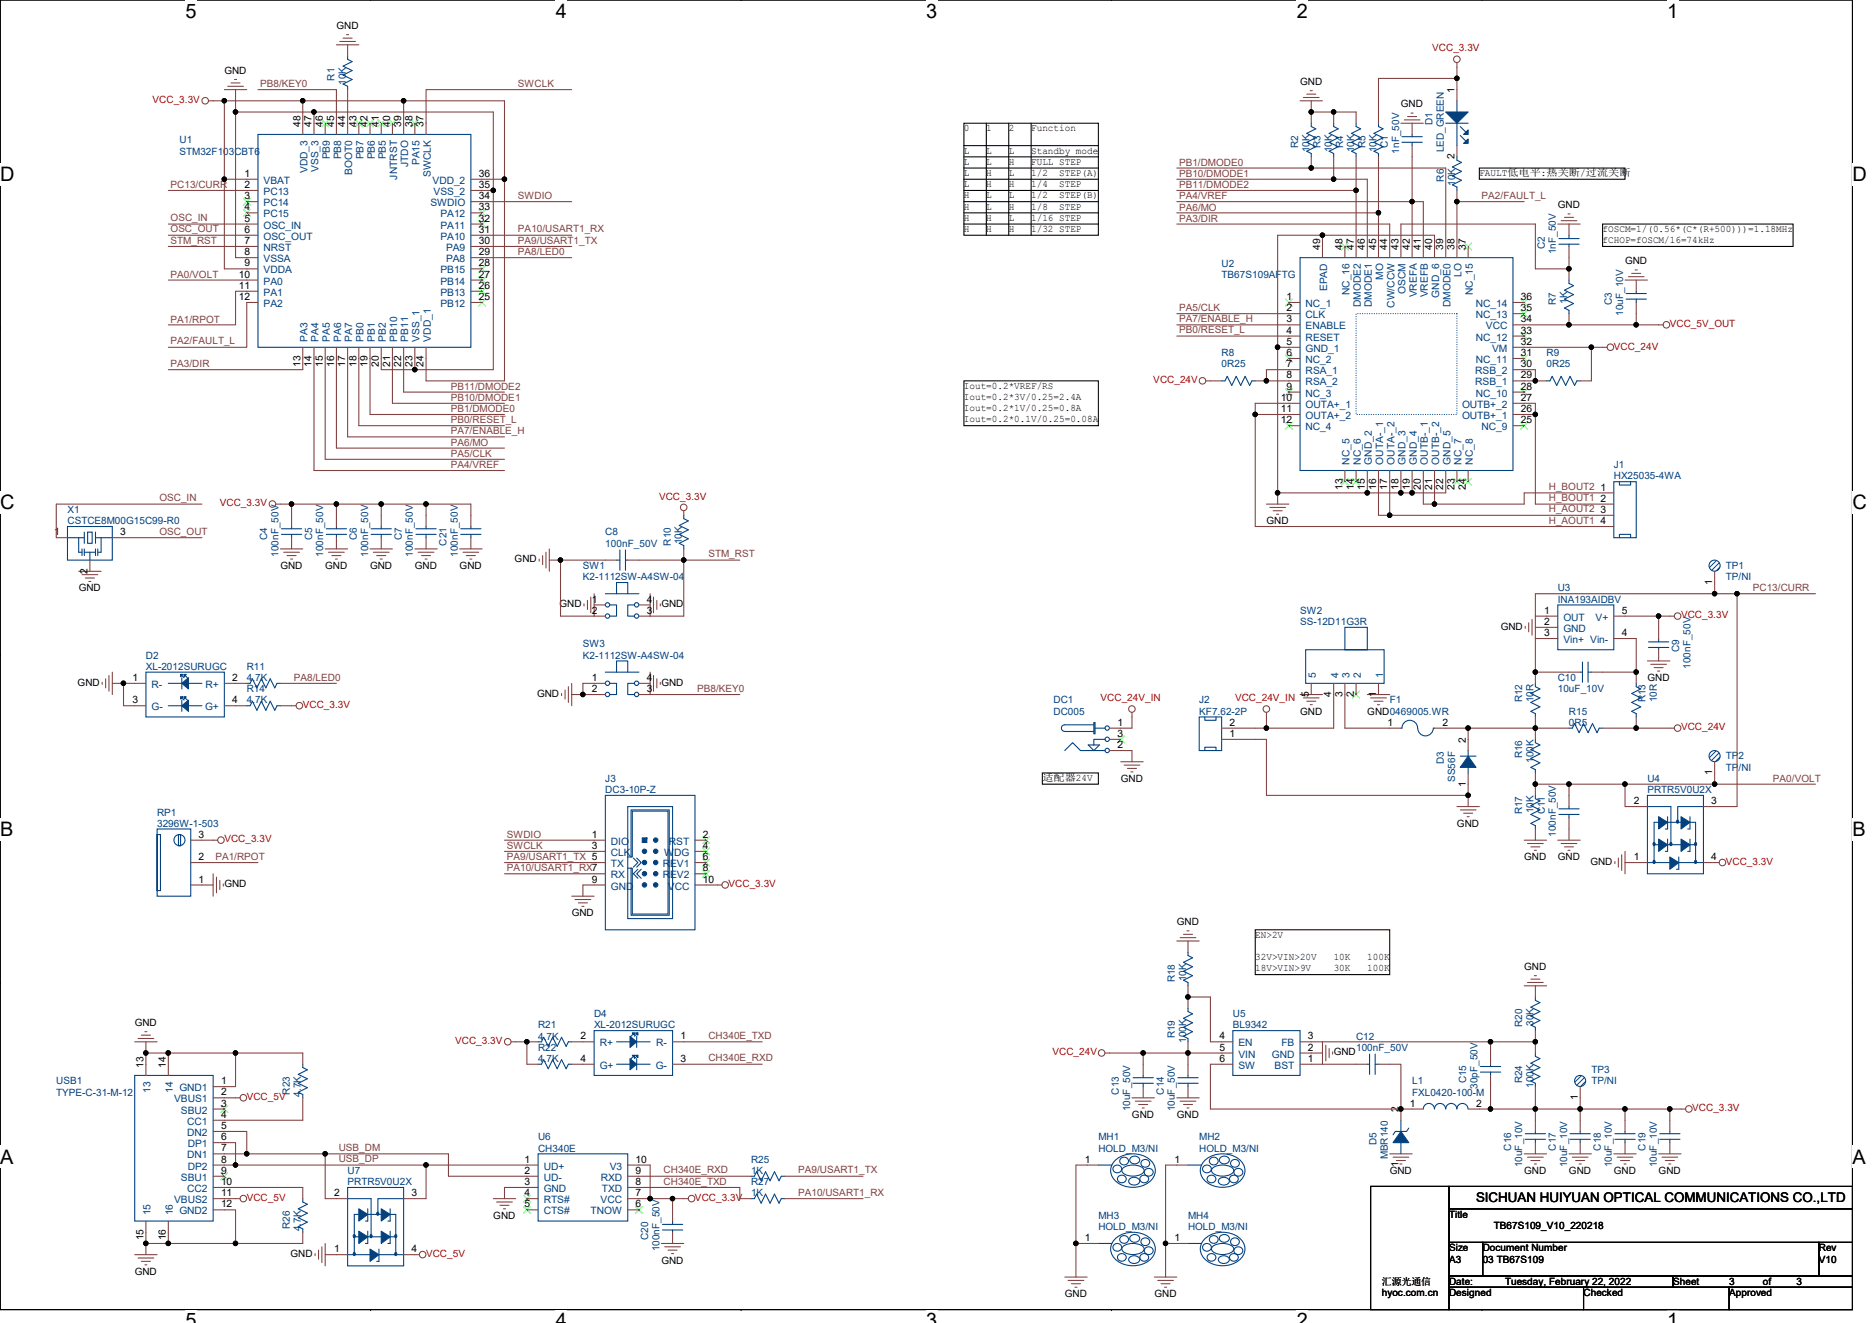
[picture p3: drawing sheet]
<svg xmlns="http://www.w3.org/2000/svg" width="297mm" height="210mm" viewBox="0 0 297 210" stroke-linecap="round" stroke-linejoin="round" font-family="sans-serif">
<defs><g id="words">
<g font-size="3.2">
<text x="29.4" y="2.8">5</text>
<text x="88.2" y="2.8">4</text>
<text x="147" y="2.8">3</text>
<text x="205.8" y="2.8">2</text>
<text x="264.5" y="2.8">1</text>
<text x="0" y="28.8">D</text>
<text x="293.9" y="28.8">D</text>
<text x="0" y="80.8">C</text>
<text x="293.9" y="80.8">C</text>
<text x="0" y="132.7">B</text>
<text x="293.9" y="132.7">B</text>
<text x="0" y="184.7">A</text>
<text x="293.9" y="184.7">A</text>
<text x="29.4" y="210.7">5</text>
<text x="88.2" y="210.7">4</text>
<text x="147" y="210.7">3</text>
<text x="205.8" y="210.7">2</text>
<text x="264.5" y="210.7">1</text>
</g>
<text font-size="2.1" x="234.2" y="190.7">SICHUAN HUIYUAN OPTICAL COMMUNICATIONS CO.,LTD</text>
<g font-size="1.6">
<text x="53.4" y="4.6">GND</text>
<text x="35.6" y="11.7">GND</text>
<text x="206.3" y="13.5">GND</text>
<text x="222.3" y="17.1">GND</text>
<text x="230.8" y="14.8" transform="rotate(-90 230.8 14.8)">1</text>
<text x="47.7" y="20.1" transform="rotate(-90 47.7 20.1)">48</text>
<text x="49.4" y="20.1" transform="rotate(-90 49.4 20.1)">47</text>
<text x="51.2" y="20.1" transform="rotate(-90 51.2 20.1)">46</text>
<text x="53" y="20.1" transform="rotate(-90 53 20.1)">45</text>
<text x="54.8" y="20.1" transform="rotate(-90 54.8 20.1)">44</text>
<text x="56.6" y="20.1" transform="rotate(-90 56.6 20.1)">43</text>
<text x="58.3" y="20.1" transform="rotate(-90 58.3 20.1)">42</text>
<text x="60.1" y="20.1" transform="rotate(-90 60.1 20.1)">41</text>
<text x="61.9" y="20.1" transform="rotate(-90 61.9 20.1)">40</text>
<text x="63.7" y="20.1" transform="rotate(-90 63.7 20.1)">39</text>
<text x="65.4" y="20.1" transform="rotate(-90 65.4 20.1)">38</text>
<text x="67.2" y="20.1" transform="rotate(-90 67.2 20.1)">37</text>
<text x="152.9" y="20.8">0</text>
<text x="156.5" y="20.8">1</text>
<text x="160.1" y="20.8">2</text>
<text x="163.6" y="20.8">Function</text>
<text x="38.8" y="28.1">1</text>
<text x="38.8" y="29.8">2</text>
<text x="76" y="29.8">35</text>
<text x="76" y="28.1">36</text>
<text x="152.9" y="27.9">L</text>
<text x="152.9" y="29.7">L</text>
<text x="152.9" y="24.4">L</text>
<text x="152.9" y="26.1">L</text>
<text x="156.5" y="27.9">H</text>
<text x="156.5" y="29.7">H</text>
<text x="156.5" y="24.4">L</text>
<text x="156.5" y="26.1">L</text>
<text x="160.1" y="29.7">H</text>
<text x="160.1" y="24.4">L</text>
<text x="160.1" y="26.1">H</text>
<text x="160.1" y="27.9">L</text>
<text x="163.6" y="29.7">1/4</text>
<text x="163.6" y="27.9">1/2</text>
<text x="163.6" y="24.4">Standby mode</text>
<text x="163.6" y="26.1">FULL STEP</text>
<text x="168.1" y="29.7">STEP</text>
<text x="168.1" y="27.9">STEP(A)</text>
<text x="230.8" y="25.3" transform="rotate(-90 230.8 25.3)">2</text>
<text x="234.7" y="27.9">FAULT低电平:热关断/过流关断</text>
<text x="38.8" y="31.6">3</text>
<text x="38.8" y="33.4">4</text>
<text x="38.8" y="35.2">5</text>
<text x="76" y="31.6">34</text>
<text x="76" y="35.2">32</text>
<text x="76" y="33.4">33</text>
<text x="152.9" y="33.3">H</text>
<text x="152.9" y="35">H</text>
<text x="152.9" y="31.5">H</text>
<text x="156.5" y="31.5">L</text>
<text x="156.5" y="33.3">L</text>
<text x="156.5" y="35">H</text>
<text x="160.1" y="35">L</text>
<text x="160.1" y="31.5">L</text>
<text x="160.1" y="33.3">H</text>
<text x="163.6" y="31.5">1/2</text>
<text x="163.6" y="33.3">1/8</text>
<text x="163.6" y="35">1/16 STEP</text>
<text x="168.1" y="31.5">STEP(B)</text>
<text x="168.1" y="33.3">STEP</text>
<text x="247.2" y="33.1">GND</text>
<text x="38.8" y="37">6</text>
<text x="38.8" y="38.7">7</text>
<text x="38.8" y="40.5">8</text>
<text x="76" y="40.5">29</text>
<text x="76" y="38.7">30</text>
<text x="76" y="37">31</text>
<text x="152.9" y="36.8">H</text>
<text x="156.5" y="36.8">H</text>
<text x="160.1" y="36.8">H</text>
<text x="163.6" y="36.8">1/32 STEP</text>
<text x="209.5" y="39.6" transform="rotate(-90 209.5 39.6)">49</text>
<text x="213" y="39.6" transform="rotate(-90 213 39.6)">48</text>
<text x="214.8" y="39.6" transform="rotate(-90 214.8 39.6)">47</text>
<text x="216.6" y="39.6" transform="rotate(-90 216.6 39.6)">46</text>
<text x="218.4" y="39.6" transform="rotate(-90 218.4 39.6)">45</text>
<text x="220.1" y="39.6" transform="rotate(-90 220.1 39.6)">44</text>
<text x="221.9" y="39.6" transform="rotate(-90 221.9 39.6)">43</text>
<text x="223.7" y="39.6" transform="rotate(-90 223.7 39.6)">42</text>
<text x="225.5" y="39.6" transform="rotate(-90 225.5 39.6)">41</text>
<text x="227.2" y="39.6" transform="rotate(-90 227.2 39.6)">40</text>
<text x="229" y="39.6" transform="rotate(-90 229 39.6)">39</text>
<text x="230.8" y="39.6" transform="rotate(-90 230.8 39.6)">38</text>
<text x="232.6" y="39.6" transform="rotate(-90 232.6 39.6)">37</text>
<text x="254.3" y="36.8">fOSCM=1/(0.56*(C*(R+500)))=1.18MHz</text>
<text x="254.3" y="38.6">fCHOP=fOSCM/16=74kHz</text>
<text x="257.8" y="42">GND</text>
<text x="37.9" y="44.1">10</text>
<text x="37.9" y="45.8">11</text>
<text x="37.9" y="47.6">12</text>
<text x="38.8" y="42.3">9</text>
<text x="76" y="47.6">25</text>
<text x="76" y="45.8">26</text>
<text x="76" y="44.1">27</text>
<text x="76" y="42.3">28</text>
<text x="204.1" y="47.6">1</text>
<text x="241.3" y="47.6">36</text>
<text x="204.1" y="49.4">2</text>
<text x="204.1" y="51.2">3</text>
<text x="204.1" y="53">4</text>
<text x="241.3" y="53">33</text>
<text x="241.3" y="49.4">35</text>
<text x="241.3" y="51.2">34</text>
<text x="47.7" y="58.2" transform="rotate(-90 47.7 58.2)">13</text>
<text x="49.4" y="58.2" transform="rotate(-90 49.4 58.2)">14</text>
<text x="51.2" y="58.2" transform="rotate(-90 51.2 58.2)">15</text>
<text x="53" y="58.2" transform="rotate(-90 53 58.2)">16</text>
<text x="54.8" y="58.2" transform="rotate(-90 54.8 58.2)">17</text>
<text x="56.6" y="58.2" transform="rotate(-90 56.6 58.2)">18</text>
<text x="58.3" y="58.2" transform="rotate(-90 58.3 58.2)">19</text>
<text x="60.1" y="58.2" transform="rotate(-90 60.1 58.2)">20</text>
<text x="61.9" y="58.2" transform="rotate(-90 61.9 58.2)">21</text>
<text x="63.7" y="58.2" transform="rotate(-90 63.7 58.2)">22</text>
<text x="65.4" y="58.2" transform="rotate(-90 65.4 58.2)">23</text>
<text x="67.2" y="58.2" transform="rotate(-90 67.2 58.2)">24</text>
<text x="204.1" y="54.7">5</text>
<text x="204.1" y="56.5">6</text>
<text x="204.1" y="58.3">7</text>
<text x="241.3" y="58.3">30</text>
<text x="241.3" y="56.5">31</text>
<text x="241.3" y="54.7">32</text>
<text x="152.9" y="63.5">Iout=0.2*3V/0.25=2.4A</text>
<text x="152.9" y="65.3">Iout=0.2*1V/0.25=0.8A</text>
<text x="152.9" y="61.7">Iout=0.2*VREF/RS</text>
<text x="203.3" y="63.6">10</text>
<text x="203.3" y="65.4">11</text>
<text x="204.1" y="60.1">8</text>
<text x="204.1" y="61.8">9</text>
<text x="241.3" y="60.1">29</text>
<text x="241.3" y="61.8">28</text>
<text x="241.3" y="65.4">26</text>
<text x="241.3" y="63.6">27</text>
<text x="152.9" y="67">Iout=0.2*0.1V/0.25=0.08A</text>
<text x="203.3" y="67.2">12</text>
<text x="241.3" y="67.2">25</text>
<text x="213" y="77.7" transform="rotate(-90 213 77.7)">13</text>
<text x="214.8" y="77.7" transform="rotate(-90 214.8 77.7)">14</text>
<text x="216.6" y="77.7" transform="rotate(-90 216.6 77.7)">15</text>
<text x="218.4" y="77.7" transform="rotate(-90 218.4 77.7)">16</text>
<text x="220.1" y="77.7" transform="rotate(-90 220.1 77.7)">17</text>
<text x="221.9" y="77.7" transform="rotate(-90 221.9 77.7)">18</text>
<text x="223.7" y="77.7" transform="rotate(-90 223.7 77.7)">19</text>
<text x="225.5" y="77.7" transform="rotate(-90 225.5 77.7)">20</text>
<text x="227.2" y="77.7" transform="rotate(-90 227.2 77.7)">21</text>
<text x="229" y="77.7" transform="rotate(-90 229 77.7)">22</text>
<text x="230.8" y="77.7" transform="rotate(-90 230.8 77.7)">23</text>
<text x="232.6" y="77.7" transform="rotate(-90 232.6 77.7)">24</text>
<text x="253.9" y="77.9">1</text>
<text x="201" y="83.2">GND</text>
<text x="253.9" y="79.6">2</text>
<text x="253.9" y="81.4">3</text>
<text x="253.9" y="83.2">4</text>
<text x="8.6" y="85">1</text>
<text x="19.1" y="85">3</text>
<text x="81.7" y="89.3">GND</text>
<text x="12.5" y="93.9">GND</text>
<text x="13.9" y="91.1" transform="rotate(-90 13.9 91.1)">2</text>
<text x="44.5" y="90.3">GND</text>
<text x="51.6" y="90.3">GND</text>
<text x="58.7" y="90.3">GND</text>
<text x="65.8" y="90.3">GND</text>
<text x="72.9" y="90.3">GND</text>
<text x="93.9" y="95.6">1</text>
<text x="102.6" y="95.6">4</text>
<text x="271.7" y="92.8" transform="rotate(-90 271.7 92.8)">1</text>
<text x="88.8" y="96.4">GND</text>
<text x="93.9" y="97.4">2</text>
<text x="102.6" y="97.4">3</text>
<text x="104.9" y="96.4">GND</text>
<text x="238.1" y="99.9">GND</text>
<text x="245" y="97.4">1</text>
<text x="245" y="99.2">2</text>
<text x="245" y="101">3</text>
<text x="257.3" y="101">4</text>
<text x="257.3" y="97.4">5</text>
<text x="12.3" y="108.8">GND</text>
<text x="21" y="108.1">1</text>
<text x="21" y="111.6">3</text>
<text x="36.8" y="108.1">2</text>
<text x="36.8" y="111.6">4</text>
<text x="85.2" y="110.6">GND</text>
<text x="93.9" y="108.1">1</text>
<text x="93.9" y="109.9">2</text>
<text x="102.6" y="108.1">4</text>
<text x="102.6" y="109.9">3</text>
<text x="104.9" y="108.8">GND</text>
<text x="206.3" y="113.4">GND</text>
<text x="207.7" y="110.6" transform="rotate(-90 207.7 110.6)">5</text>
<text x="211.2" y="110.6" transform="rotate(-90 211.2 110.6)">4</text>
<text x="213" y="110.6" transform="rotate(-90 213 110.6)">3</text>
<text x="214.8" y="110.6" transform="rotate(-90 214.8 110.6)">2</text>
<text x="217" y="113.4">GND0469005.WR</text>
<text x="218.4" y="110.6" transform="rotate(-90 218.4 110.6)">1</text>
<text x="261.4" y="108.1">GND</text>
<text x="177.3" y="115.2">1</text>
<text x="177.3" y="117">3</text>
<text x="177.3" y="118.7">2</text>
<text x="195.1" y="117">1</text>
<text x="195.1" y="115.2">2</text>
<text x="220.2" y="115.2">1</text>
<text x="228.9" y="115.2">2</text>
<text x="232.6" y="117.9" transform="rotate(-90 232.6 117.9)">2</text>
<text x="165.4" y="123.9">适配器24V</text>
<text x="177.8" y="124.1">GND</text>
<text x="232.6" y="124.8" transform="rotate(-90 232.6 124.8)">1</text>
<text x="271.7" y="123.1" transform="rotate(-90 271.7 123.1)">1</text>
<text x="231.2" y="131.2">GND</text>
<text x="259.3" y="127.6">2</text>
<text x="271.5" y="127.6">3</text>
<text x="31.5" y="136.5">2</text>
<text x="31.5" y="133">3</text>
<text x="93.9" y="133">1</text>
<text x="93.9" y="134.7">3</text>
<text x="111.5" y="136.5">6</text>
<text x="111.5" y="133">2</text>
<text x="111.5" y="134.7">4</text>
<text x="241.8" y="136.5">GND</text>
<text x="247.2" y="136.5">GND</text>
<text x="252.3" y="137.3">GND</text>
<text x="259.3" y="136.5">1</text>
<text x="271.5" y="136.5">4</text>
<text x="31.5" y="140.1">1</text>
<text x="35.6" y="140.8">GND</text>
<text x="93.9" y="140.1">9</text>
<text x="111.5" y="138.3">8</text>
<text x="111.5" y="140.1">10</text>
<text x="90.7" y="145.4">GND</text>
<text x="186.7" y="146.9">GND</text>
<text x="199.2" y="148.8">EN&gt;2V</text>
<text x="199.2" y="154.2">18V&gt;VIN&gt;9V</text>
<text x="199.2" y="152.4">32V&gt;VIN&gt;20V</text>
<text x="211.6" y="154.2">30K</text>
<text x="211.6" y="152.4">10K</text>
<text x="217" y="152.4">100K</text>
<text x="217" y="154.2">100K</text>
<text x="241.8" y="154">GND</text>
<text x="21.4" y="162.9">GND</text>
<text x="92.1" y="165">2</text>
<text x="108" y="165">1</text>
<text x="193.5" y="165">4</text>
<text x="193.5" y="166.8">5</text>
<text x="207.5" y="166.8">2</text>
<text x="207.5" y="165">3</text>
<text x="211.6" y="167.5">GND</text>
<text x="22.8" y="169.4" transform="rotate(-90 22.8 169.4)">13</text>
<text x="26.3" y="169.4" transform="rotate(-90 26.3 169.4)">14</text>
<text x="35.1" y="172.1">1</text>
<text x="35.1" y="173.9">2</text>
<text x="92.1" y="168.5">4</text>
<text x="108" y="168.5">3</text>
<text x="193.5" y="168.5">6</text>
<text x="207.5" y="168.5">1</text>
<text x="35.1" y="177.4">4</text>
<text x="35.1" y="179.2">5</text>
<text x="35.1" y="175.6">3</text>
<text x="179.6" y="177.4">GND</text>
<text x="186.7" y="177.4">GND</text>
<text x="221.9" y="176.6" transform="rotate(-90 221.9 176.6)">2</text>
<text x="223.7" y="175.6">1</text>
<text x="234.2" y="175.6">2</text>
<text x="250.4" y="174.6" transform="rotate(-90 250.4 174.6)">1</text>
<text x="35.1" y="182.8">7</text>
<text x="35.1" y="181">6</text>
<text x="35.1" y="184.5">8</text>
<text x="83.2" y="184.5">1</text>
<text x="100.9" y="184.5">10</text>
<text x="172.1" y="184.5">1</text>
<text x="186.4" y="184.5">1</text>
<text x="221.9" y="185.3" transform="rotate(-90 221.9 185.3)">1</text>
<text x="35.1" y="188.1">10</text>
<text x="35.1" y="186.3">9</text>
<text x="35.1" y="191.6">12</text>
<text x="35.1" y="189.9">11</text>
<text x="53" y="189.9">2</text>
<text x="65.3" y="189.9">3</text>
<text x="83.2" y="186.3">2</text>
<text x="83.2" y="188.1">3</text>
<text x="83.2" y="189.9">4</text>
<text x="83.2" y="191.6">5</text>
<text x="100.9" y="188.1">8</text>
<text x="100.9" y="191.6">6</text>
<text x="100.9" y="186.3">9</text>
<text x="100.9" y="189.9">7</text>
<text x="220.5" y="186.3">GND</text>
<text x="241.8" y="186.3">GND</text>
<text x="249" y="186.3">GND</text>
<text x="256.1" y="186.3">GND</text>
<text x="263.2" y="186.3">GND</text>
<text x="22.8" y="196.9" transform="rotate(-90 22.8 196.9)">15</text>
<text x="26.3" y="196.9" transform="rotate(-90 26.3 196.9)">16</text>
<text x="78.3" y="193.4">GND</text>
<text x="172.1" y="197">1</text>
<text x="186.4" y="197">1</text>
<text x="229.9" y="193.3">Title</text>
<text x="237" y="195.1">TB67S109_V10_220218</text>
<text x="21.4" y="202.3">GND</text>
<text x="46.1" y="199.5">GND</text>
<text x="53" y="198.8">1</text>
<text x="65.3" y="198.8">4</text>
<text x="104.9" y="200.6">GND</text>
<text x="219.3" y="203.9">汇源光通信</text>
<text x="229.9" y="200.4">A3</text>
<text x="229.9" y="198.6">Size</text>
<text x="229.9" y="203.9">Date:</text>
<text x="235.3" y="200.4">03 TB67S109</text>
<text x="235.3" y="198.6">Document Number</text>
<text x="238.8" y="203.9">Tuesday, February 22, 2022</text>
<text x="265.5" y="203.9">Sheet</text>
<text x="274.4" y="203.9">3</text>
<text x="279.7" y="203.9">of</text>
<text x="285" y="203.9">3</text>
<text x="288.6" y="198.6">Rev</text>
<text x="288.6" y="200.4">V10</text>
<text x="168.9" y="205.9">GND</text>
<text x="183.2" y="205.9">GND</text>
<text x="219.3" y="205.7">hyoc.com.cn</text>
<text x="229.9" y="205.7">Designed</text>
<text x="251.3" y="205.7">Checked</text>
<text x="274.4" y="205.7">Approved</text>
</g>
<g font-size="1.6" fill="#f00">
<text x="227.3" y="8.2">VCC_3.3V</text>
<text x="24.2" y="16.4">VCC_3.3V</text>
<text x="265" y="51.9">VCC_5V_OUT</text>
<text x="256.1" y="55.5">VCC_24V</text>
<text x="183" y="60.8">VCC_24V</text>
<text x="34.9" y="80.4">VCC_3.3V</text>
<text x="104.6" y="79.3">VCC_3.3V</text>
<text x="266.7" y="98.1">VCC_3.3V</text>
<text x="48" y="112.4">VCC_3.3V</text>
<text x="174.6" y="111.3">VCC_24V_IN</text>
<text x="196" y="111.3">VCC_24V_IN</text>
<text x="266.7" y="115.9">VCC_24V</text>
<text x="35.6" y="133.7">VCC_3.3V</text>
<text x="273.9" y="137.3">VCC_3.3V</text>
<text x="115.6" y="140.8">VCC_3.3V</text>
<text x="72.2" y="165.7">VCC_3.3V</text>
<text x="167" y="167.5">VCC_24V</text>
<text x="39.2" y="174.6">VCC_5V</text>
<text x="268.5" y="176.4">VCC_3.3V</text>
<text x="39.2" y="190.6">VCC_5V</text>
<text x="110.3" y="190.6">VCC_3.3V</text>
<text x="67.6" y="199.5">VCC_5V</text>
</g>
<g font-size="1.6" fill="#804040">
<text x="41.3" y="13.9">PB8/KEY0</text>
<text x="82.2" y="13.9">SWCLK</text>
<text x="27.1" y="29.9">PC13/CURR</text>
<text x="187.1" y="26.3">PB1/DMODE0</text>
<text x="187.1" y="28.1">PB10/DMODE1</text>
<text x="187.1" y="29.9">PB11/DMODE2</text>
<text x="27.1" y="35.1">OSC_IN</text>
<text x="82.2" y="31.6">SWDIO</text>
<text x="187.1" y="31.6">PA4/VREF</text>
<text x="187.1" y="33.4">PA6/MO</text>
<text x="187.1" y="35.2">PA3/DIR</text>
<text x="235.1" y="31.5">PA2/FAULT_L</text>
<text x="27.1" y="36.9">OSC_OUT</text>
<text x="27.1" y="38.7">STM_RST</text>
<text x="82.2" y="36.9">PA10/USART1_RX</text>
<text x="82.2" y="38.7">PA9/USART1_TX</text>
<text x="82.2" y="40.5">PA8/LED0</text>
<text x="27.1" y="44.1">PA0/VOLT</text>
<text x="27.1" y="51.2">PA1/RPOT</text>
<text x="187.1" y="49.4">PA5/CLK</text>
<text x="187.1" y="51.1">PA7/ENABLE_H</text>
<text x="187.1" y="52.9">PB0/RESET_L</text>
<text x="27.1" y="58.3">PA3/DIR</text>
<text x="27.1" y="54.7">PA2/FAULT_L</text>
<text x="71.5" y="65.4">PB1/DMODE0</text>
<text x="71.5" y="63.6">PB10/DMODE1</text>
<text x="71.5" y="61.9">PB11/DMODE2</text>
<text x="71.5" y="70.8">PA6/MO</text>
<text x="71.5" y="68.9">PA7/ENABLE_H</text>
<text x="71.5" y="67.1">PB0/RESET_L</text>
<text x="71.5" y="74.3">PA4/VREF</text>
<text x="71.5" y="72.5">PA5/CLK</text>
<text x="245.8" y="77.8">H_BOUT2</text>
<text x="25.3" y="79.5">OSC_IN</text>
<text x="245.8" y="79.5">H_BOUT1</text>
<text x="245.8" y="81.3">H_AOUT2</text>
<text x="245.8" y="83.1">H_AOUT1</text>
<text x="25.3" y="84.9">OSC_OUT</text>
<text x="112.4" y="88.4">STM_RST</text>
<text x="278.1" y="93.9">PC13/CURR</text>
<text x="46.6" y="108.1">PA8/LED0</text>
<text x="110.6" y="109.9">PB8/KEY0</text>
<text x="281.3" y="124.1">PA0/VOLT</text>
<text x="34.2" y="136.5">PA1/RPOT</text>
<text x="80.4" y="133">SWDIO</text>
<text x="80.4" y="134.8">SWCLK</text>
<text x="80.4" y="136.4">PA9/USART1_TX 5</text>
<text x="80.4" y="138.2">PA10/USART1_RX7</text>
<text x="112.4" y="164.9">CH340E_TXD</text>
<text x="112.4" y="168.4">CH340E_RXD</text>
<text x="53.7" y="184.4">USB_DP</text>
<text x="53.7" y="182.7">USB_DM</text>
<text x="105.3" y="186.2">CH340E_RXD</text>
<text x="105.3" y="188">CH340E_TXD</text>
<text x="126.6" y="186.2">PA9/USART1_TX</text>
<text x="126.6" y="189.8">PA10/USART1_RX</text>
</g>
<g font-size="1.6" fill="#004080">
<text x="53.1" y="12.8" transform="rotate(-90 53.1 12.8)">R1</text>
<text x="54.9" y="13.5" transform="rotate(-90 54.9 13.5)">10K</text>
<text x="28.5" y="22.8">U1</text>
<text x="206" y="23.5" transform="rotate(-90 206 23.5)">R2</text>
<text x="209.5" y="23.5" transform="rotate(-90 209.5 23.5)">R3</text>
<text x="213.1" y="23.5" transform="rotate(-90 213.1 23.5)">R4</text>
<text x="216.7" y="23.5" transform="rotate(-90 216.7 23.5)">R5</text>
<text x="220.2" y="23.5" transform="rotate(-90 220.2 23.5)">C1</text>
<text x="227.3" y="19.9" transform="rotate(-90 227.3 19.9)">D1</text>
<text x="28.5" y="24.5">STM32F103CBT6</text>
<text x="41.8" y="29.2">VBAT</text>
<text x="48.8" y="27.5" transform="rotate(-90 48.8 27.5)">VDD_3</text>
<text x="50.6" y="27.3" transform="rotate(-90 50.6 27.3)">VSS_3</text>
<text x="52.3" y="25.3" transform="rotate(-90 52.3 25.3)">PB9</text>
<text x="54.1" y="25.3" transform="rotate(-90 54.1 25.3)">PB8</text>
<text x="55.9" y="27.7" transform="rotate(-90 55.9 27.7)">BOOT0</text>
<text x="57.7" y="25.3" transform="rotate(-90 57.7 25.3)">PB7</text>
<text x="59.5" y="25.3" transform="rotate(-90 59.5 25.3)">PB6</text>
<text x="61.2" y="25.3" transform="rotate(-90 61.2 25.3)">PB5</text>
<text x="63" y="28.5" transform="rotate(-90 63 28.5)">JNTRST</text>
<text x="64.8" y="26.5" transform="rotate(-90 64.8 26.5)">JTDO</text>
<text x="66.6" y="26.2" transform="rotate(-90 66.6 26.2)">PA15</text>
<text x="68.3" y="28" transform="rotate(-90 68.3 28)">SWCLK</text>
<text x="68.6" y="29.2">VDD_2</text>
<text x="207.8" y="24.2" transform="rotate(-90 207.8 24.2)">10K</text>
<text x="211.3" y="24.2" transform="rotate(-90 211.3 24.2)">10K</text>
<text x="214.9" y="24.2" transform="rotate(-90 214.9 24.2)">10K</text>
<text x="218.4" y="24.2" transform="rotate(-90 218.4 24.2)">10K</text>
<text x="222" y="24.4" transform="rotate(-90 222 24.4)">1nF_50V</text>
<text x="229.1" y="28.8" transform="rotate(-90 229.1 28.8)">R6</text>
<text x="229.1" y="24.2" transform="rotate(-90 229.1 24.2)">LED_GREEN</text>
<text x="230.9" y="29.5" transform="rotate(-90 230.9 29.5)">10K</text>
<text x="41.8" y="30.9">PC13</text>
<text x="41.8" y="32.7">PC14</text>
<text x="41.8" y="34.5">PC15</text>
<text x="68.3" y="32.7">SWDIO</text>
<text x="68.8" y="30.9">VSS_2</text>
<text x="69.9" y="34.5">PA12</text>
<text x="41.8" y="36.3">OSC_IN</text>
<text x="41.8" y="38.1">OSC_OUT</text>
<text x="41.8" y="39.8">NRST</text>
<text x="41.8" y="41.6">VSSA</text>
<text x="69.9" y="38.1">PA10</text>
<text x="69.9" y="36.3">PA11</text>
<text x="70.8" y="41.6">PA8</text>
<text x="70.8" y="39.8">PA9</text>
<text x="245.1" y="39.5" transform="rotate(-90 245.1 39.5)">C2</text>
<text x="246.9" y="40.4" transform="rotate(-90 246.9 40.4)">1nF_50V</text>
<text x="41.8" y="43.4">VDDA</text>
<text x="41.8" y="45.2">PA0</text>
<text x="41.8" y="46.9">PA1</text>
<text x="69.9" y="46.9">PB13</text>
<text x="69.9" y="45.2">PB14</text>
<text x="69.9" y="43.4">PB15</text>
<text x="193.8" y="42.3">U2</text>
<text x="193.8" y="44.1">TB67S109AFTG</text>
<text x="210.6" y="46.2" transform="rotate(-90 210.6 46.2)">EPAD</text>
<text x="214.1" y="46.9" transform="rotate(-90 214.1 46.9)">NC_16</text>
<text x="219.5" y="44.4" transform="rotate(-90 219.5 44.4)">MO</text>
<text x="223" y="46.7" transform="rotate(-90 223 46.7)">OSCM</text>
<text x="224.8" y="47.2" transform="rotate(-90 224.8 47.2)">VREFA</text>
<text x="226.6" y="47.2" transform="rotate(-90 226.6 47.2)">VREFB</text>
<text x="228.4" y="47.2" transform="rotate(-90 228.4 47.2)">GND_6</text>
<text x="231.9" y="44" transform="rotate(-90 231.9 44)">LO</text>
<text x="233.7" y="46.9" transform="rotate(-90 233.7 46.9)">NC_15</text>
<text x="41.8" y="48.7">PA2</text>
<text x="69.9" y="48.7">PB12</text>
<text x="207.2" y="48.7">NC_1</text>
<text x="207.2" y="50.5">CLK</text>
<text x="207.2" y="52.3">ENABLE</text>
<text x="215.9" y="48.8" transform="rotate(-90 215.9 48.8)">DMODE2</text>
<text x="217.7" y="48.8" transform="rotate(-90 217.7 48.8)">DMODE1</text>
<text x="221.3" y="48.9" transform="rotate(-90 221.3 48.9)">CW/CCW</text>
<text x="230.1" y="48.8" transform="rotate(-90 230.1 48.8)">DMODE0</text>
<text x="234.2" y="50.5">NC_13</text>
<text x="234.2" y="48.7">NC_14</text>
<text x="235.8" y="52.3">VCC</text>
<text x="246.9" y="48.4" transform="rotate(-90 246.9 48.4)">R7</text>
<text x="248.7" y="48.2" transform="rotate(-90 248.7 48.2)">1K</text>
<text x="255.8" y="48.4" transform="rotate(-90 255.8 48.4)">C3</text>
<text x="257.6" y="50.1" transform="rotate(-90 257.6 50.1)">10uF_10V</text>
<text x="48.8" y="54.2" transform="rotate(-90 48.8 54.2)">PA3</text>
<text x="50.6" y="54.2" transform="rotate(-90 50.6 54.2)">PA4</text>
<text x="52.3" y="54.2" transform="rotate(-90 52.3 54.2)">PA5</text>
<text x="54.1" y="54.2" transform="rotate(-90 54.1 54.2)">PA6</text>
<text x="55.9" y="54.2" transform="rotate(-90 55.9 54.2)">PA7</text>
<text x="57.7" y="54.2" transform="rotate(-90 57.7 54.2)">PB0</text>
<text x="59.5" y="54.2" transform="rotate(-90 59.5 54.2)">PB1</text>
<text x="61.2" y="54.2" transform="rotate(-90 61.2 54.2)">PB2</text>
<text x="63" y="54.2" transform="rotate(-90 63 54.2)">PB10</text>
<text x="64.8" y="54.2" transform="rotate(-90 64.8 54.2)">PB11</text>
<text x="66.6" y="54.2" transform="rotate(-90 66.6 54.2)">VSS_1</text>
<text x="68.3" y="54.2" transform="rotate(-90 68.3 54.2)">VDD_1</text>
<text x="193.8" y="56.5">R8</text>
<text x="193.8" y="58.3">0R25</text>
<text x="207.2" y="54.1">RESET</text>
<text x="207.2" y="55.8">GND_1</text>
<text x="207.2" y="57.6">NC_2</text>
<text x="207.2" y="59.4">RSA_1</text>
<text x="234.1" y="59.4">RSB_2</text>
<text x="234.2" y="57.6">NC_11</text>
<text x="234.2" y="54.1">NC_12</text>
<text x="236.8" y="55.8">VM</text>
<text x="245.4" y="56.5">R9</text>
<text x="245.4" y="58.3">0R25</text>
<text x="207.2" y="61.2">RSA_2</text>
<text x="207.2" y="62.9">NC_3</text>
<text x="207.2" y="64.7">OUTA+_1</text>
<text x="232" y="64.7">OUTB+_2</text>
<text x="234.1" y="61.2">RSB_1</text>
<text x="234.2" y="62.9">NC_10</text>
<text x="207.2" y="66.5">OUTA+_2</text>
<text x="207.2" y="68.3">NC_4</text>
<text x="232" y="66.5">OUTB+_1</text>
<text x="235.1" y="68.3">NC_9</text>
<text x="214.1" y="73.8" transform="rotate(-90 214.1 73.8)">NC_5</text>
<text x="215.9" y="73.8" transform="rotate(-90 215.9 73.8)">NC_6</text>
<text x="217.7" y="73.8" transform="rotate(-90 217.7 73.8)">GND_2</text>
<text x="219.5" y="73.8" transform="rotate(-90 219.5 73.8)">OUTA-_1</text>
<text x="221.3" y="73.8" transform="rotate(-90 221.3 73.8)">OUTA-_2</text>
<text x="223" y="73.8" transform="rotate(-90 223 73.8)">GND_3</text>
<text x="224.8" y="73.8" transform="rotate(-90 224.8 73.8)">GND_4</text>
<text x="226.6" y="73.8" transform="rotate(-90 226.6 73.8)">OUTB-_1</text>
<text x="228.4" y="73.8" transform="rotate(-90 228.4 73.8)">OUTB-_2</text>
<text x="230.1" y="73.8" transform="rotate(-90 230.1 73.8)">GND_5</text>
<text x="231.9" y="73.8" transform="rotate(-90 231.9 73.8)">NC_7</text>
<text x="233.7" y="73.8" transform="rotate(-90 233.7 73.8)">NC_8</text>
<text x="256.1" y="74.3">J1</text>
<text x="256.1" y="76.1">HX25035-4WA</text>
<text x="10.7" y="81.4">X1</text>
<text x="10.7" y="83.2">CSTCE8M00G15C99-R0</text>
<text x="42.4" y="85.7" transform="rotate(-90 42.4 85.7)">C4</text>
<text x="44.2" y="88.4" transform="rotate(-90 44.2 88.4)">100nF_50V</text>
<text x="49.5" y="85.7" transform="rotate(-90 49.5 85.7)">C5</text>
<text x="51.3" y="88.4" transform="rotate(-90 51.3 88.4)">100nF_50V</text>
<text x="56.6" y="85.7" transform="rotate(-90 56.6 85.7)">C6</text>
<text x="58.4" y="88.4" transform="rotate(-90 58.4 88.4)">100nF_50V</text>
<text x="63.8" y="85.7" transform="rotate(-90 63.8 85.7)">C7</text>
<text x="65.5" y="88.4" transform="rotate(-90 65.5 88.4)">100nF_50V</text>
<text x="70.9" y="86.6" transform="rotate(-90 70.9 86.6)">C21</text>
<text x="72.6" y="88.4" transform="rotate(-90 72.6 88.4)">100nF_50V</text>
<text x="96.1" y="85">C8</text>
<text x="96.1" y="86.8">100nF_50V</text>
<text x="106.4" y="86.6" transform="rotate(-90 106.4 86.6)">R10</text>
<text x="108.2" y="86.4" transform="rotate(-90 108.2 86.4)">10K</text>
<text x="92.5" y="90.3">SW1</text>
<text x="92.5" y="92.1">K2-1112SW-A4SW-04</text>
<text x="247.2" y="93.9">U3</text>
<text x="247.2" y="95.7">INA193AIDBV</text>
<text x="273.9" y="90.3">TP1</text>
<text x="273.9" y="92.1">TP/NI</text>
<text x="206.3" y="97.4">SW2</text>
<text x="206.3" y="99.2">SS-12D11G3R</text>
<text x="248.1" y="98.5">OUT</text>
<text x="248.1" y="100.3">GND</text>
<text x="253.2" y="98.5">V+</text>
<text x="23.2" y="104.5">D2</text>
<text x="23.2" y="106.3">XL-2012SURUGC</text>
<text x="39.2" y="106.3">R11</text>
<text x="92.5" y="102.8">SW3</text>
<text x="92.5" y="104.5">K2-1112SW-A4SW-04</text>
<text x="208.8" y="107.6" transform="rotate(-90 208.8 107.6)">5</text>
<text x="212.4" y="107.6" transform="rotate(-90 212.4 107.6)">4</text>
<text x="214.1" y="107.6" transform="rotate(-90 214.1 107.6)">3</text>
<text x="215.9" y="107.6" transform="rotate(-90 215.9 107.6)">2</text>
<text x="219.5" y="107.6" transform="rotate(-90 219.5 107.6)">1</text>
<text x="248.1" y="102.1">Vin+ Vin-</text>
<text x="266.4" y="103.5" transform="rotate(-90 266.4 103.5)">C9</text>
<text x="268.2" y="106.2" transform="rotate(-90 268.2 106.2)">100nF_50V</text>
<text x="24" y="109.2">R-</text>
<text x="24" y="112.7">G-</text>
<text x="32.5" y="112.7">G+</text>
<text x="32.6" y="109.2">R+</text>
<text x="39.2" y="108.1">4.7K</text>
<text x="39.2" y="109.9">R14</text>
<text x="39.2" y="111.7">4.7K</text>
<text x="167.2" y="111.7">DC1</text>
<text x="167.2" y="113.4">DC005</text>
<text x="190.3" y="111.7">J2</text>
<text x="190.3" y="113.4">KF7.62-2P</text>
<text x="220.5" y="111.7">F1</text>
<text x="241.6" y="111.5" transform="rotate(-90 241.6 111.5)">R12</text>
<text x="243.3" y="111.5" transform="rotate(-90 243.3 111.5)">10R</text>
<text x="247.2" y="108.1">C10</text>
<text x="247.2" y="109.9">10uF_10V</text>
<text x="249" y="113.4">R15</text>
<text x="261.1" y="111.5" transform="rotate(-90 261.1 111.5)">R13</text>
<text x="262.9" y="111.5" transform="rotate(-90 262.9 111.5)">10R</text>
<text x="249" y="115.2">0R5</text>
<text x="96.1" y="124.1">J3</text>
<text x="96.1" y="125.9">DC3-10P-Z</text>
<text x="229.1" y="121.3" transform="rotate(-90 229.1 121.3)">D3</text>
<text x="230.9" y="124.1" transform="rotate(-90 230.9 124.1)">SS56F</text>
<text x="241.6" y="120.4" transform="rotate(-90 241.6 120.4)">R16</text>
<text x="243.3" y="121.1" transform="rotate(-90 243.3 121.1)">100K</text>
<text x="261.4" y="124.1">U4</text>
<text x="261.4" y="125.9">PRTR5V0U2X</text>
<text x="273.9" y="120.5">TP2</text>
<text x="273.9" y="122.3">TP/NI</text>
<text x="24.9" y="129.4">RP1</text>
<text x="24.9" y="131.2">3296W-1-503</text>
<text x="241.6" y="129.3" transform="rotate(-90 241.6 129.3)">R17</text>
<text x="243.3" y="129.1" transform="rotate(-90 243.3 129.1)">10K</text>
<text x="245.1" y="129.3" transform="rotate(-90 245.1 129.3)">C11</text>
<text x="96.9" y="134.1">DIO</text>
<text x="96.9" y="135.8">CLK</text>
<text x="96.9" y="137.6">TX</text>
<text x="105.2" y="137.6">REV1</text>
<text x="105.4" y="135.8">WDG</text>
<text x="106.1" y="134.1">RST</text>
<text x="246.9" y="132.8" transform="rotate(-90 246.9 132.8)">100nF_50V</text>
<text x="96.9" y="139.4">RX</text>
<text x="96.9" y="141.2">GND</text>
<text x="105.2" y="139.4">REV2</text>
<text x="106" y="141.2">VCC</text>
<text x="186.4" y="155.9" transform="rotate(-90 186.4 155.9)">R18</text>
<text x="188.2" y="155.7" transform="rotate(-90 188.2 155.7)">10K</text>
<text x="94.3" y="161.4">D4</text>
<text x="195.6" y="161.4">U5</text>
<text x="85.4" y="163.2">R21</text>
<text x="85.4" y="165">4.7K</text>
<text x="85.4" y="166.8">R22</text>
<text x="94.3" y="163.2">XL-2012SURUGC</text>
<text x="95.2" y="166.1">R+</text>
<text x="104.1" y="166.1">R-</text>
<text x="186.4" y="164.8" transform="rotate(-90 186.4 164.8)">R19</text>
<text x="188.2" y="165.5" transform="rotate(-90 188.2 165.5)">100K</text>
<text x="195.6" y="163.2">BL9342</text>
<text x="196.5" y="166.1">EN</text>
<text x="196.5" y="167.9">VIN</text>
<text x="201.8" y="167.9">GND</text>
<text x="203.3" y="166.1">FB</text>
<text x="215.2" y="165">C12</text>
<text x="215.2" y="166.8">100nF_50V</text>
<text x="241.6" y="163" transform="rotate(-90 241.6 163)">R20</text>
<text x="243.3" y="162.9" transform="rotate(-90 243.3 162.9)">30K</text>
<text x="8.9" y="172.1">USB1</text>
<text x="8.9" y="173.9">TYPE-C-31-M-12</text>
<text x="23.9" y="173.4" transform="rotate(-90 23.9 173.4)">13</text>
<text x="27.4" y="173.4" transform="rotate(-90 27.4 173.4)">14</text>
<text x="28.5" y="173.2">GND1</text>
<text x="46" y="173.7" transform="rotate(-90 46 173.7)">R23</text>
<text x="85.4" y="168.6">4.7K</text>
<text x="95.2" y="169.6">G+</text>
<text x="104.1" y="169.6">G-</text>
<text x="177.5" y="173.7" transform="rotate(-90 177.5 173.7)">C13</text>
<text x="184.7" y="173.7" transform="rotate(-90 184.7 173.7)">C14</text>
<text x="196.5" y="169.6">SW</text>
<text x="202.2" y="169.6">BST</text>
<text x="224.1" y="172.1">L1</text>
<text x="224.1" y="173.9">FXL0420-100-M</text>
<text x="232.7" y="171.9" transform="rotate(-90 232.7 171.9)">C15</text>
<text x="234.4" y="172.8" transform="rotate(-90 234.4 172.8)">30pF_50V</text>
<text x="241.6" y="171.9" transform="rotate(-90 241.6 171.9)">R24</text>
<text x="243.3" y="172.6" transform="rotate(-90 243.3 172.6)">100K</text>
<text x="252.5" y="170.3">TP3</text>
<text x="252.5" y="172.1">TP/NI</text>
<text x="27.6" y="175">VBUS1</text>
<text x="28.7" y="176.7">SBU2</text>
<text x="29.7" y="178.5">CC1</text>
<text x="47.7" y="174.1" transform="rotate(-90 47.7 174.1)">4.7K</text>
<text x="179.3" y="176.4" transform="rotate(-90 179.3 176.4)">10uF_50V</text>
<text x="186.4" y="176.4" transform="rotate(-90 186.4 176.4)">10uF_50V</text>
<text x="29.7" y="180.3">DN2</text>
<text x="29.7" y="183.9">DN1</text>
<text x="29.8" y="182.1">DP1</text>
<text x="29.8" y="185.6">DP2</text>
<text x="85.4" y="181">U6</text>
<text x="85.4" y="182.8">CH340E</text>
<text x="86.3" y="185.6">UD+</text>
<text x="96.7" y="185.6">V3</text>
<text x="119.2" y="184.6">R25</text>
<text x="174.3" y="181">MH1</text>
<text x="174.3" y="182.8">HOLD_M3/NI</text>
<text x="190.3" y="181">MH2</text>
<text x="190.3" y="182.8">HOLD_M3/NI</text>
<text x="218.4" y="181.7" transform="rotate(-90 218.4 181.7)">D5</text>
<text x="220.2" y="184" transform="rotate(-90 220.2 184)">MBR140</text>
<text x="239.8" y="182.6" transform="rotate(-90 239.8 182.6)">C16</text>
<text x="241.6" y="185.3" transform="rotate(-90 241.6 185.3)">10uF_10V</text>
<text x="246.9" y="182.6" transform="rotate(-90 246.9 182.6)">C17</text>
<text x="248.7" y="185.3" transform="rotate(-90 248.7 185.3)">10uF_10V</text>
<text x="254" y="182.6" transform="rotate(-90 254 182.6)">C18</text>
<text x="255.8" y="185.3" transform="rotate(-90 255.8 185.3)">10uF_10V</text>
<text x="261.1" y="182.6" transform="rotate(-90 261.1 182.6)">C19</text>
<text x="262.9" y="185.3" transform="rotate(-90 262.9 185.3)">10uF_10V</text>
<text x="27.6" y="191">VBUS2</text>
<text x="28.7" y="187.4">SBU1</text>
<text x="29.7" y="189.2">CC2</text>
<text x="55.2" y="186.3">U7</text>
<text x="55.2" y="188.1">PRTR5V0U2X</text>
<text x="86.3" y="187.4">UD-</text>
<text x="86.3" y="189.2">GND</text>
<text x="86.3" y="191">RTS#</text>
<text x="95.3" y="191">VCC</text>
<text x="95.4" y="187.4">RXD</text>
<text x="95.5" y="189.2">TXD</text>
<text x="119.2" y="188.1">R27</text>
<text x="119.2" y="189.9">1K</text>
<text x="119.2" y="186.3">1K</text>
<text x="23.9" y="192.9" transform="rotate(-90 23.9 192.9)">15</text>
<text x="27.4" y="192.9" transform="rotate(-90 27.4 192.9)">16</text>
<text x="28.5" y="192.7">GND2</text>
<text x="46" y="195.1" transform="rotate(-90 46 195.1)">R26</text>
<text x="47.7" y="195.4" transform="rotate(-90 47.7 195.4)">4.7K</text>
<text x="86.3" y="192.7">CTS#</text>
<text x="93.7" y="192.7">TNOW</text>
<text x="102.9" y="196.8" transform="rotate(-90 102.9 196.8)">C20</text>
<text x="174.3" y="193.4">MH3</text>
<text x="174.3" y="195.2">HOLD_M3/NI</text>
<text x="188.5" y="193.4">MH4</text>
<text x="188.5" y="195.2">HOLD_M3/NI</text>
<text x="104.6" y="198.6" transform="rotate(-90 104.6 198.6)">100nF_50V</text>
</g>
</g></defs>
<path d="M0 0h293.9v207.9h-293.9z" fill="none" stroke="#000" stroke-width=".17"/>
<g fill="#fff">
<path d="M29.4 0h1.8v3.5h-1.8z"/>
<path d="M29.4 207.9h1.8v2h-1.8z"/>
</g>
<path d="M58.8 0h.1M58.8 207.9h.1" fill="none" stroke="#000" stroke-width=".17"/>
<g fill="#fff">
<path d="M88.2 0h1.8v3.5h-1.8z"/>
<path d="M88.2 207.9h1.8v2h-1.8z"/>
</g>
<path d="M117.6 0h.1M117.6 207.9h.1" fill="none" stroke="#000" stroke-width=".17"/>
<g fill="#fff">
<path d="M147 0h1.7v3.5h-1.7z"/>
<path d="M147 207.9h1.7v2h-1.7z"/>
</g>
<path d="M176.4 0h.1M176.4 207.9h.1" fill="none" stroke="#000" stroke-width=".17"/>
<g fill="#fff">
<path d="M205.8 0h1.7v3.5h-1.7z"/>
<path d="M205.8 207.9h1.7v2h-1.7z"/>
</g>
<path d="M235.2 0h.1M235.2 207.9h.1" fill="none" stroke="#000" stroke-width=".17"/>
<g fill="#fff">
<path d="M264.5 0h1.8v3.5h-1.8z"/>
<path d="M264.5 207.9h1.8v2h-1.8z"/>
<path d="M0 26h2.3v3.5h-2.3z"/>
<path d="M293.9 26h2.3v3.5h-2.3z"/>
<path d="M0 77.9h2.3v3.5h-2.3z"/>
<path d="M293.9 77.9h2.3v3.5h-2.3z"/>
</g>
<path d="M0 52h.1M293.9 52h.1" fill="none" stroke="#000" stroke-width=".17"/>
<g fill="#fff">
<path d="M0 129.9h2.1v3.5h-2.1z"/>
<path d="M293.9 129.9h2.1v3.5h-2.1z"/>
</g>
<path d="M0 103.9h.1M293.9 103.9h.1" fill="none" stroke="#000" stroke-width=".17"/>
<g fill="#fff">
<path d="M0 181.9h2.2v3.5h-2.2z"/>
<path d="M293.9 181.9h2.2v3.5h-2.2z"/>
</g>
<g fill="none" stroke="#000" stroke-width=".17">
<path d="M152.9 19.6h21.4v17.7h-21.4zM156.5 19.6v17.7M160.1 19.6v17.7M163.6 19.6v17.7M152.9 23.1h21.4M152.9 24.9h21.4M152.9 26.7h21.4M152.9 28.4h21.4M152.9 30.2h21.4M152.9 32h21.4M152.9 33.8h21.4M152.9 35.6h21.4"/>
<path d="M234.7 26.7h23.1v1.7h-23.1zM254.3 35.6h30.2v3.5h-30.2zM152.9 60.5h21.4v7.1h-21.4zM165.4 122.7h8.9v1.8h-8.9zM0 155.9h.1M199.2 147.6h21.3v7.1h-21.3zM293.9 155.9h.1M229.9 188.3h64v3.6h-64zM229.9 191.9h64v5.3h-64zM229.9 197.2h5.4v5.3h-5.4zM235.3 197.2h53.3v5.3h-53.3zM288.6 197.2h5.3v5.3h-5.3z"/>
<path d="M229.9 202.5h35.6v1.8h-35.6zM265.5 202.5h28.4v1.8h-28.4z"/>
</g>
<g fill="none" stroke="#804040" stroke-width=".17">
<path d="M33.1 16h.7M35.6 14.2h3.6M36.1 13.7h2.5M36.7 13.2h1.4M37.2 12.6h.3M53.4 7.1h3.5M53.9 6.6h2.5M54.4 6.1h1.5M55 5.5h.3M206.3 16h3.5M206.8 15.5h2.5M207.3 14.9h1.5"/>
<path d="M207.9 14.4h.3M222.3 19.6h3.5M222.8 19h2.5M223.3 18.5h1.5M223.9 17.9h.3M231.2 9.9v.8M247.2 35.6h3.5M247.7 35h2.5M248.2 34.5h1.5M248.8 34h.3M254.3 55.1h.7M257.8 44.4h3.6"/>
<path d="M258.4 43.9h2.5M258.9 43.4h1.4M259.5 42.8h.3M263.2 51.6h.7M191.3 60.5h.8M12.5 90.7h3.5M13 91.2h2.5M13.5 91.7h1.5M14.1 92.3h.3M43.8 80h.7M44.5 87.1h3.5M45 87.7h2.5"/>
<path d="M45.5 88.2h1.5M46.1 88.7h.3M51.6 87.1h3.6M52.1 87.7h2.5M52.7 88.2h1.4M53.2 88.7h.3M58.7 87.1h3.6M59.2 87.7h2.5M59.8 88.2h1.4M60.3 88.7h.4M65.8 87.1h3.6M66.4 87.7h2.5"/>
<path d="M66.9 88.2h1.4M67.4 88.7h.4M72.9 87.1h3.6M73.5 87.7h2.5M74 88.2h1.4M74.5 88.7h.4M85.6 88.7v.4M86.1 88.2v1.4M86.6 87.7v2.4M87.2 87.1v3.6M92.7 95.8v.4M93.2 95.3v1.4"/>
<path d="M93.7 94.8v2.5M94.3 94.2v3.6M103.2 94.2v3.6M103.7 94.8v2.5M104.2 95.3v1.4M104.8 95.8v.4M108.5 81.1v.7M201 80h3.5M201.5 80.5h2.5M202 81.1h1.5M202.6 81.6h.3M242 99.4v.3"/>
<path d="M242.6 98.8v1.5M243.1 98.3v2.5M243.6 97.8v3.5M265 97.8h.7M16.2 108.3v.3M16.8 107.7v1.5M17.3 107.2v2.5M17.8 106.7v3.5M46.3 112h.7M89.1 110.1v.3M89.7 109.5v1.5M90.2 109v2.5"/>
<path d="M90.7 108.5v3.5M103.2 106.7v3.5M103.7 107.2v2.5M104.2 107.7v1.5M104.8 108.3v.3M179.6 113.1v.7M201 113.1v.7M206.3 110.2h3.5M206.8 110.8h2.5M207.3 111.3h1.5M207.9 111.8h.3M217 110.2h3.5"/>
<path d="M217.5 110.8h2.5M218 111.3h1.5M218.6 111.8h.3M261.4 104.9h3.6M261.9 105.4h2.5M262.5 106h1.4M263 106.5h.4M265 115.6h.7M33.8 138.7v3.5M33.8 133.3h.7M34.4 139.2v2.5M34.9 139.7v1.5"/>
<path d="M177.8 120.9h3.6M178.4 121.4h2.5M178.9 122h1.4M179.4 122.5h.4M231.2 128h3.5M231.7 128.5h2.5M232.2 129.1h1.5M232.8 129.6h.3M241.8 133.3h3.6M242.4 133.9h2.5M242.9 134.4h1.4M243.5 135h.3"/>
<path d="M247.2 133.3h3.5M247.7 133.9h2.5M248.2 134.4h1.5M248.8 135h.3M256.2 136.7v.4M256.8 136.2v1.4M257.3 135.7v2.5M257.8 135.1v3.6M272.1 136.9h.7M35.4 140.3v.3M90.7 142.2h3.6M91.2 142.8h2.5"/>
<path d="M91.8 143.3h1.4M92.3 143.8h.4M113.8 140.5h.8M186.7 149.4h3.6M187.3 148.8h2.5M187.8 148.3h1.4M188.3 147.7h.4M241.8 156.5h3.6M242.4 155.9h2.5M242.9 155.4h1.4M243.5 154.9h.3M21.4 165.4h3.5"/>
<path d="M21.9 164.8h2.5M22.4 164.3h1.5M23 163.7h.3M37.4 174.2h.7M81.1 165.4h.7M175.3 167.1h.8M179.6 174.2h3.6M180.1 174.8h2.5M180.7 175.3h1.4M181.2 175.9h.4M186.7 174.2h3.6M187.3 174.8h2.5"/>
<path d="M187.8 175.3h1.4M188.3 175.9h.4M209.8 165.4v3.5M210.4 165.9v2.5M210.9 166.4v1.5M211.5 167v.3M266.7 176h.8M21.4 199.1h3.5M21.9 199.7h2.5M37.4 190.2h.7M50 199v.3M50.5 198.4v1.5"/>
<path d="M51.1 197.9v2.5M51.6 197.4v3.5M65.8 199.1h.7M78.3 190.2h3.5M78.8 190.8h2.5M79.3 191.3h1.5M79.9 191.9h.3M104.9 197.4h3.6M105.5 197.9h2.5M106 198.4h1.4M106.5 199h.4M108.5 190.2h.7"/>
<path d="M220.5 183.1h3.6M221 183.7h2.5M221.6 184.2h1.4M222.1 184.7h.4M241.8 183.1h3.6M242.4 183.7h2.5M242.9 184.2h1.4M243.5 184.7h.3M249 183.1h3.5M249.5 183.7h2.5M250 184.2h1.5M250.6 184.7h.3"/>
<path d="M256.1 183.1h3.5M256.6 183.7h2.5M257.1 184.2h1.5M257.7 184.7h.3M263.2 183.1h3.5M263.7 183.7h2.5M264.2 184.2h1.5M264.8 184.7h.3M22.4 200.2h1.5M23 200.7h.3M168.9 202.7h3.6M169.5 203.2h2.5"/>
<path d="M170 203.8h1.4M170.6 204.3h.3M183.2 202.7h3.5M183.7 203.2h2.5M184.2 203.8h1.5M184.8 204.3h.3"/>
<circle cx="32.6" cy="16" r=".52"/>
<circle cx="231.2" cy="9.4" r=".52"/>
<circle cx="255.5" cy="55.1" r=".52"/>
<circle cx="264.4" cy="51.6" r=".52"/>
<circle cx="43.2" cy="80" r=".52"/>
<circle cx="190.8" cy="60.4" r=".52"/>
<circle cx="108.5" cy="80.5" r=".52"/>
<circle cx="266.2" cy="97.8" r=".52"/>
<circle cx="47.5" cy="112" r=".52"/>
<circle cx="179.6" cy="112.5" r=".52"/>
<circle cx="200.9" cy="112.5" r=".52"/>
<circle cx="266.2" cy="115.6" r=".52"/>
<circle cx="35.1" cy="133.3" r=".52"/>
<circle cx="273.3" cy="136.9" r=".52"/>
<circle cx="115.1" cy="140.5" r=".52"/>
<circle cx="38.6" cy="174.2" r=".52"/>
<circle cx="80.6" cy="165.3" r=".52"/>
<circle cx="174.8" cy="167.1" r=".52"/>
<circle cx="268" cy="176" r=".52"/>
<circle cx="38.6" cy="190.2" r=".52"/>
<circle cx="67.1" cy="199.1" r=".52"/>
<circle cx="109.7" cy="190.2" r=".52"/>
</g>
<path d="M217.9 188.6h11.7v10.7h-11.7z" fill="#fff"/>
<path d="M217.5 188.3h12.4v19.6h-12.4zM229.9 188.3h64v3.6h-64zM229.9 191.9h64v5.3h-64zM229.9 197.2h5.4v5.3h-5.4zM235.3 197.2h53.3v5.3h-53.3zM288.6 197.2h5.3v5.3h-5.3zM229.9 204.3h21.4v3.6h-21.4zM229.9 202.5h35.6v1.8h-35.6zM251.3 204.3h23.1v3.6h-23.1zM265.5 202.5h28.4v1.8h-28.4zM274.4 204.3h19.5v3.6h-19.5z" fill="none" stroke="#000" stroke-width=".17"/>
<path d="M217.9 188.6h11.7v10.7h-11.7z" fill="#fff"/>
<path d="M217.5 188.3h12.4v19.6h-12.4zM229.9 188.3h64v3.6h-64zM229.9 191.9h64v5.3h-64zM229.9 197.2h5.4v5.3h-5.4zM235.3 197.2h53.3v5.3h-53.3zM288.6 197.2h5.3v5.3h-5.3zM229.9 204.3h21.4v3.6h-21.4zM229.9 202.5h35.6v1.8h-35.6zM251.3 204.3h23.1v3.6h-23.1zM265.5 202.5h28.4v1.8h-28.4zM274.4 204.3h19.5v3.6h-19.5z" fill="none" stroke="#000" stroke-width=".17"/>
<path d="M217.9 188.6h11.7v10.7h-11.7z" fill="#fff"/>
<path d="M217.5 188.3h12.4v19.6h-12.4zM229.9 204.3h21.4v3.6h-21.4zM251.3 204.3h23.1v3.6h-23.1zM274.4 204.3h19.5v3.6h-19.5z" fill="none" stroke="#000" stroke-width=".17"/>
<g fill="none" stroke="#004080" stroke-width=".17">
<path d="M206.3 40.9h33.8v33.8h-33.8zM249 44.5v.5l.7 .3-1.5 .8 1.5 .7-1.5 .7 1.5 .7-1.5 .7 .8 .4v.5M193.8 60.5h.6l.3-.8 .7 1.5 .7-1.5 .8 1.5 .7-1.5 .7 1.5 .3-.7h.6M245.4 60.5h.5l.4-.8 .7 1.5 .7-1.5 .7 1.5 .7-1.5 .7 1.5 .4-.7h.5M44.7 84.8h3.2M44.7 83.9h3.2M46.3 83.6v.3M46.3 84.8v.5M96.1 94.2h5.3M96.8 96h1v1.8h-1M97.8 94.2v-1.7h1.8v1.7M100.7 96h-1.1v1.8h1.1"/>
<path d="M213.4 99.6h3.6v3.5h-3.6zM23.2 106.7h12.4v7.1h-12.4zM26.7 108.5h5.3M26.7 112h5.3M28.7 107l.5 .6M28.7 110.6l.5 .5M28.8 107.6v1.7M28.8 111.1v1.8M29.2 107l.5 .6M29.2 110.6l.5 .5M39.2 108.5h.5l.3-.8 .8 1.5 .7-1.5 .7 1.5 .7-1.5 .7 1.5 .4-.7h.5M39.2 112h.5l.3-.7 .8 1.4 .7-1.4 .7 1.4 .7-1.4 .7 1.4 .4-.7h.5"/>
<path d="M207.2 103.1h12.4v5.4h-12.4zM243.6 108.5v.5l.7 .3-1.4 .8 1.4 .7-1.4 .7 1.4 .7-1.4 .7 .7 .4v.5M96.1 126.2h14.2v21.4h-14.2zM99.6 128h7.1v17.8h-7.1zM99.6 137.8h.5M99.6 136h.5v-7.5h6.1v16.8h-6.1v-7.5M100.1 136h.2v-7.3h5.7v16.4h-5.7v-7.3h-.2M100.5 136.2l.7 .7-.7 .7M101 136.2l.7 .7-.7 .7M101.2 138l-.7 .7 .7 .7M101.7 138l-.7 .7 .7 .7M85.4 165.4h.5l.4-.8 .7 1.5 .7-1.5 .7 1.5 .7-1.5 .7 1.5 .4-.7h.5"/>
<path d="M94.3 163.6h12.4v7.1h-12.4zM97.8 165.4h5.4M97.8 168.9h5.4M100.7 163.9l-.6 .6M100.7 167.5l-.6 .5M101 164.5v1.7M101 168v1.8M101.2 163.9l-.5 .6M101.2 167.5l-.5 .5M188.5 160v.5l.7 .4-1.4 .7 1.4 .7-1.4 .7 1.4 .7-1.4 .8 .7 .3v.6M222.3 177.8v1.8M223.5 179l-.3 .6h-1.8l-.4 .5"/>
<path d="M249.1 179.9h3.2M250.7 179.6v.3M174.3 197.4h2.1M176.8 197.5a.68 .68 0 0 1 1 0 .68 .68 0 0 1 0 1 .68 .68 0 0 1-1-.1 .57 .57 0 0 1 0-.9zM177 196.6a4.3 4.3 0 0 1 6 .5 2.25 2.25 0 0 1-1 3.2 4.2 4.2 0 0 1-5.4-.9 2.13 2.13 0 0 1 .4-2.8zM177.5 199.1a.64 .64 0 0 1 1 0 .64 .64 0 0 1-.2 1 .64 .64 0 0 1-.8-.1 .64 .64 0 0 1 0-.9zM177.9 196.3a.68 .68 0 0 1 1-.1 .68 .68 0 0 1 0 1 .68 .68 0 0 1-1 0 .57 .57 0 0 1 0-.9zM178.1 197.9a2.68 2.68 0 0 1 3.4 0v.3a1.25 1.25 0 0 1-1.2 .9 2.54 2.54 0 0 1-2.2-.6l-.1-.3zM179.3 199.5a.97 .97 0 0 1 1.5 .4 .94 .94 0 0 1-.8 .6 .94 .94 0 0 1-.9-.6zM179.5 196.1a.78 .78 0 0 1 .9-.1 .78 .78 0 0 1 .4 .8 .78 .78 0 0 1-1 .4 .78 .78 0 0 1-.5-.9zM181.1 199.1a.64 .64 0 0 1 1 0 .64 .64 0 0 1-.3 1 .64 .64 0 0 1-.8-.1 .64 .64 0 0 1 .1-.9zM181.2 196.6a.68 .68 0 0 1 1 0 .68 .68 0 0 1 0 1 .68 .68 0 0 1-1-.1 .57 .57 0 0 1 0-.9z"/>
<path d="M181.8 198.1a.65 .65 0 0 1 1 0 .65 .65 0 0 1-.3 1 .64 .64 0 0 1-.8-.2 .64 .64 0 0 1 .1-.8zM222.3 181.4v1.7M249.1 180.8h3.2M250.7 180.8v.6"/>
<circle cx="96.4" cy="96" r=".35"/>
<circle cx="96.4" cy="97.8" r=".35"/>
<circle cx="101" cy="97.8" r=".35"/>
<circle cx="101" cy="96" r=".35"/>
</g>
<g fill="none" stroke="#804040" stroke-width=".17">
<path d="M209.8 39.1v1.8M213.4 39.1v1.8M215.2 39.1v1.8M217 39.1v1.8M218.7 39.1v1.8M220.5 39.1v1.8M222.3 39.1v1.8M224.1 39.1v1.8M225.8 39.1v1.8M227.6 39.1v1.8M229.4 39.1v1.8M231.2 39.1v1.8"/>
<path d="M233 39.1v1.8M204.5 48h1.8M204.5 49.8h1.8M204.5 51.6h1.8M204.5 53.3h1.8M204.5 55.1h1.8M204.5 56.9h1.8M204.5 58.7h1.8M240.1 58.7h1.7M240.1 56.9h1.7M240.1 55.1h1.7M240.1 53.3h1.7"/>
<path d="M240.1 51.6h1.7M240.1 49.8h1.7M240.1 48h1.7M249 44.4h.1M249 49.8h.1M193.8 60.5h.1M199.2 60.5h.1M204.5 60.5h1.8M204.5 62.2h1.8M204.5 64h1.8M204.5 65.8h1.8M204.5 67.6h1.8"/>
<path d="M213.4 74.7v1.8M215.2 74.7v1.8M217 74.7v1.8M218.7 74.7v1.8M220.5 74.7v1.8M222.3 74.7v1.8M224.1 74.7v1.8M225.8 74.7v1.8M227.6 74.7v1.8M229.4 74.7v1.8M231.2 74.7v1.8M233 74.7v1.8"/>
<path d="M240.1 67.6h1.7M240.1 65.8h1.7M240.1 64h1.7M240.1 62.2h1.7M240.1 60.5h1.7M245.4 60.5h.1M250.7 60.5h.1M46.3 81.8v1.8M46.3 85.3v1.8M94.3 96h1.8M94.3 97.8h1.8M101.4 96h1.8"/>
<path d="M101.4 97.8h1.8M21.4 108.5h1.8M21.4 112h1.8M35.6 108.5h1.8M35.6 112h1.8M39.2 108.5h.1M39.2 112h.1M44.5 108.5h.1M44.5 112h.1M208.1 108.5v1.7M211.6 108.5v1.7M213.4 108.5v1.7"/>
<path d="M215.2 108.5v1.7M218.7 108.5v1.7M243.6 108.5h.1M243.6 113.8h.1M94.3 133.3h1.8M94.3 135.1h1.8M94.3 136.9h1.8M94.3 138.7h1.8M110.3 133.3h1.8M110.3 135.1h1.8M110.3 136.9h1.8M110.3 138.7h1.8"/>
<path d="M94.3 140.5h1.8M110.3 140.5h1.8M85.4 165.4h.1M90.7 165.4h.1M92.5 165.4h1.8M92.5 168.9h1.8M106.7 165.4h1.8M106.7 168.9h1.8M188.5 165.4h.1M188.5 160h.1M222.3 177.8h.1M250.7 177.8v1.8"/>
<path d="M172.5 197.4h1.8M222.3 183.1h.1M250.7 181.4v1.7"/>
</g>
<g fill="#004080" stroke="#004080" stroke-width=".17">
<path d="M100 164.5l1 .9-1 .8z" fill-rule="evenodd"/>
<path d="M100.9 163.9h.3v.4z" fill-rule="evenodd"/>
<path d="M100.3 163.9h.4v.4z" fill-rule="evenodd"/>
<path d="M100 168l1 .9-1 .9z" fill-rule="evenodd"/>
<path d="M100.9 167.5h.3v.4z" fill-rule="evenodd"/>
<path d="M100.3 167.5h.4v.4z" fill-rule="evenodd"/>
<path d="M222.3 179.6l1.2 1.8h-2.5z" fill-rule="evenodd"/>
<path d="M101.9 133v.7h.7v-.7z" fill-rule="evenodd"/>
<path d="M28.8 108.5l1.1-.9v1.7z" fill-rule="evenodd"/>
<path d="M28.7 107h.3l-.3 .4z" fill-rule="evenodd"/>
<path d="M29.2 107h.3l-.3 .4z" fill-rule="evenodd"/>
<path d="M28.8 112l1.1-.9v1.8z" fill-rule="evenodd"/>
<path d="M28.7 110.6h.3l-.3 .4z" fill-rule="evenodd"/>
<path d="M29.2 110.6h.3l-.3 .4z" fill-rule="evenodd"/>
<circle cx="102.3" cy="138.7" r=".35"/>
<circle cx="102.3" cy="136.9" r=".35"/>
<circle cx="102.3" cy="135.1" r=".35"/>
<circle cx="104" cy="133.3" r=".35"/>
<circle cx="104" cy="135.1" r=".35"/>
<circle cx="104" cy="136.9" r=".35"/>
<circle cx="104" cy="138.7" r=".35"/>
<circle cx="102.3" cy="140.4" r=".35"/>
<circle cx="104" cy="140.4" r=".35"/>
</g>
<g fill="none" stroke="#0f0" stroke-width=".16">
<path d="M212.9 38.6l1 1.1M213.9 38.6l-1.1 1.1M232.4 38.6l1.1 1.1M233.5 38.6l-1.1 1.1M204 47.5l1.1 1.1M204 56.4l1.1 1M205 47.5l-1 1.1M205 56.4l-1 1M241.3 56.4l1.1 1M241.3 52.8l1.1 1.1M241.3 49.3l1.1 1M241.3 47.5l1.1 1.1"/>
<path d="M242.4 56.4l-1.1 1M242.4 52.8l-1.1 1.1M242.4 49.3l-1.1 1M242.4 47.5l-1.1 1.1M204 61.7l1.1 1.1M204 67l1.1 1.1M205 61.7l-1 1.1M205 67l-1 1.1M212.9 75.9l1 1.1M213.9 75.9l-1.1 1.1M214.6 75.9l1.1 1.1M215.7 75.9l-1.1 1.1"/>
<path d="M230.6 75.9l1.1 1.1M231.7 75.9l-1.1 1.1M232.4 75.9l1.1 1.1M233.5 75.9l-1.1 1.1M241.3 67l1.1 1.1M241.3 61.7l1.1 1.1M242.4 67l-1.1 1.1M242.4 61.7l-1.1 1.1M214.6 109.7l1.1 1.1M215.7 109.7l-1.1 1.1M111.5 132.8l1.1 1.1M111.5 134.6l1.1 1.1"/>
<path d="M111.5 136.4l1.1 1.1M111.5 138.2l1.1 1M112.6 132.8l-1.1 1.1M112.6 134.6l-1.1 1.1M112.6 136.4l-1.1 1.1M112.6 138.2l-1.1 1"/>
</g>
<path d="M215.2 49.8h16v16h-16z" fill="none" stroke="#004080" stroke-width=".17" stroke-dasharray="0 .3"/>
<circle cx="272.1" cy="89.8" r=".88" fill="#fff"/>
<circle cx="272.1" cy="89.8" r=".88" fill="#004080" stroke="#004080" stroke-width=".17"/>
<path d="M272.1 90.7v1.8" fill="none" stroke="#804040" stroke-width=".17"/>
<circle cx="272.1" cy="120" r=".88" fill="#fff"/>
<g fill="#004080" stroke="#004080" stroke-width=".17">
<path d="M265 136l1.4 .9-1.4 1.1z" fill-rule="evenodd"/>
<path d="M263.2 133.2l1.4 .9-1.4 1z" fill-rule="evenodd"/>
<path d="M266.7 133.2l1.5 .9-1.5 1z" fill-rule="evenodd"/>
<path d="M263.2 129.6l1.4 .9-1.4 1.1z" fill-rule="evenodd"/>
<path d="M266.7 129.6l1.5 .9-1.5 1.1z" fill-rule="evenodd"/>
<path d="M265 133.8h.2l.1 .2-.2 .2-.1-.1z" fill-rule="evenodd"/>
<path d="M266.1 130.2h.2l.1 .2-.2 .3-.1-.1z" fill-rule="evenodd"/>
<path d="M262.3 133.8h.3v.2l-.1 .2-.2-.1z" fill-rule="evenodd"/>
<path d="M268.9 133.8h.3v.2l-.2 .2-.1-.1z" fill-rule="evenodd"/>
<path d="M268.9 136.6h.3v.2l-.2 .3-.1-.1z" fill-rule="evenodd"/>
<path d="M262.3 136.6h.3v.2l-.1 .3-.2-.1z" fill-rule="evenodd"/>
<path d="M229.4 17.8h3.6l-1.8 1.8z" fill-rule="evenodd"/>
<path d="M233 20.6v.7h-.8z" fill-rule="evenodd"/>
<path d="M232.2 22.8l.8-.7v.7z" fill-rule="evenodd"/>
<circle cx="272.1" cy="120" r=".88"/>
</g>
<g fill="none" stroke="#804040" stroke-width=".17">
<path d="M215.2 19.6h.1M231.2 14.2v1.8M215.2 24.9h.1M231.2 23.1v1.8M231.2 24.9h.1M231.2 30.2h.1M60.5 81.8v1.8M60.5 85.3v1.8M193.8 117.3h5.4M193.8 115.6h5.4M249 115.6h.1M254.3 115.6h.1"/>
<path d="M249 126.2v1.8M249 129.8v1.8M259.6 136.9h1.8M259.6 128h1.8M270.3 128h1.8M270.3 136.9h1.8M272.1 120.9v1.8M188.5 156.5h.1M188.5 151.1h.1M181.4 168.9v1.8M181.4 172.5v1.7M215.2 168.9h1.8"/>
<path d="M218.7 168.9h1.8M224.1 176h1.7M233 176h1.7M119.2 190.2h.1M124.5 190.2h.1M186.7 184.9h1.8"/>
</g>
<g fill="none" stroke="#004080" stroke-width=".17">
<path d="M215.2 19.6v.5l.7 .3-1.4 .8 1.4 .7-1.4 .7 1.4 .7-1.4 .7 .7 .4v.5M229.4 19.6h3.6M231.2 16v1.8M231.2 19.6v3.5M231.2 24.9v.5l.7 .4-1.4 .7 1.4 .7-1.4 .7 1.4 .7-1.4 .7 .7 .4v.5M231.7 20.1l.9 .9M231.7 21.5l.9 .9M58.9 84.8h3.2M58.9 83.9h3.2M60.5 83.6v.3M60.5 84.8v.5M190.3 113.8h3.5v5.3h-3.5z"/>
<path d="M191.2 119.1v-.5h1.8v.5M191.2 113.8v.5h1.8v-.5M249 115.6h.5l.3-.7 .8 1.4 .7-1.4 .7 1.4 .7-1.4 .7 1.4 .4-.7h.5M247.4 129.3h3.2M247.4 128.4h3.2M249 128v.4M249 129.3v.5M261.4 128h3.7v6.1M261.4 126.2h8.9v12.5h-8.9zM261.4 136.9h8.9M262.5 134.1h6.5M262.5 136.9v-6.4h6.5v6.4"/>
<path d="M264.6 129.6v2h-.4M264.6 133.2v1.9h-.4M266.4 136v2h-.4M268.2 129.6v2h-.4M268.2 133.2v1.9h-.4M270.3 128h-4.1v2.5M188.5 151.1v.6l.7 .3-1.4 .7 1.4 .7-1.4 .8 1.4 .7-1.4 .7 .7 .3v.6M179.8 171.9h3.2M179.8 171h3.2M181.4 170.7v.3M181.4 171.9v.6M217 168.9h.3"/>
<path d="M217.3 167.3v3.2M218.2 168.9h.5M218.2 167.3v3.2M229.4 176a.89 .89 0 0 0-.9-.9 .89 .89 0 0 0-.9 .9 .88 .88 0 0 0-.9-.9 .88 .88 0 0 0-.9 .9M231.2 176a.88 .88 0 0 0-.9-.9 .88 .88 0 0 0-.9 .9M232.9 176a.88 .88 0 0 0-.8-.9 .88 .88 0 0 0-.9 .9M119.2 190.2h.5l.4-.7 .7 1.5 .7-1.5 .7 1.5 .7-1.5 .7 1.5 .4-.8h.5M188.5 184.9h2.1M191 185.1a.68 .68 0 0 1 1-.1 .68 .68 0 0 1 0 1 .68 .68 0 0 1-1 0 .57 .57 0 0 1 0-.9zM191.2 184.1a4.3 4.3 0 0 1 6 .5 2.25 2.25 0 0 1-1 3.3 4.2 4.2 0 0 1-5.4-1 2.13 2.13 0 0 1 .4-2.8zM191.7 186.7a.64 .64 0 0 1 1 0 .64 .64 0 0 1-.2 1 .64 .64 0 0 1-.8-.2 .64 .64 0 0 1 0-.8zM192.1 183.8a.68 .68 0 0 1 1 0 .68 .68 0 0 1 0 1 .68 .68 0 0 1-1-.1 .57 .57 0 0 1 0-.9z"/>
<path d="M192.3 185.5a2.68 2.68 0 0 1 3.4 0l.1 .3a1.25 1.25 0 0 1-1.3 .8 2.54 2.54 0 0 1-2.2-.5l-.1-.3zM193.6 187a.97 .97 0 0 1 1.5 .5 .94 .94 0 0 1-.9 .6 .94 .94 0 0 1-.9-.6zM193.7 183.7a.78 .78 0 0 1 .9-.1 .78 .78 0 0 1 .4 .7 .78 .78 0 0 1-.9 .4 .78 .78 0 0 1-.6-.8zM195.3 186.7a.64 .64 0 0 1 1 0 .64 .64 0 0 1-.2 1 .64 .64 0 0 1-.8-.2 .64 .64 0 0 1 0-.8zM195.5 184.2a.68 .68 0 0 1 .9-.1 .68 .68 0 0 1 0 1 .68 .68 0 0 1-.9 0 .57 .57 0 0 1 0-.9zM196 185.6a.65 .65 0 0 1 1 0 .65 .65 0 0 1-.2 1 .64 .64 0 0 1-.8-.1 .64 .64 0 0 1 0-.9z"/>
</g>
<circle cx="250.7" cy="171.6" r=".88" fill="#fff"/>
<g fill="#004080" stroke="#004080" stroke-width=".17">
<path d="M58.7 198.2l1.4 .9-1.4 1.1z" fill-rule="evenodd"/>
<path d="M56.9 195.4l1.5 .9-1.5 1.1z" fill-rule="evenodd"/>
<path d="M60.5 195.4l1.4 .9-1.4 1.1z" fill-rule="evenodd"/>
<path d="M56.9 191.9l1.5 .8-1.5 1.1z" fill-rule="evenodd"/>
<path d="M60.5 191.9l1.4 .8-1.4 1.1z" fill-rule="evenodd"/>
<path d="M58.8 196h.2l.1 .2-.2 .2h-.1z" fill-rule="evenodd"/>
<path d="M59.8 192.5h.3v.1l-.2 .3-.1-.1z" fill-rule="evenodd"/>
<path d="M56.1 196h.2l.1 .2-.2 .2h-.1z" fill-rule="evenodd"/>
<path d="M62.7 196h.2l.1 .2-.2 .2h-.1z" fill-rule="evenodd"/>
<path d="M62.7 198.8h.2l.1 .2-.2 .3-.1-.1z" fill-rule="evenodd"/>
<path d="M56.1 198.8h.2l.1 .2-.2 .3-.1-.1z" fill-rule="evenodd"/>
<path d="M233 120l1.2 1.8h-2.5z" fill-rule="evenodd"/>
<circle cx="250.7" cy="171.6" r=".88"/>
</g>
<g fill="none" stroke="#804040" stroke-width=".17">
<path d="M33.8 16h1.8M35.6 16h12.4M35.6 16v12.4M37.4 14.2v3.6M37.4 17.8h12.4M37.4 17.8v23.1h3.5M40.9 14.2h12.5v7.1M49.8 17.8v3.5M49.8 17.8h28.5v12.4M51.6 19.6v1.7M55.2 14.2v7.1M55.2 8.9h.1"/>
<path d="M55.2 14.2h.1M55.2 7.1v1.8M56.9 19.6v1.7M58.7 19.6v1.7M60.5 19.6v1.7M62.3 19.6v1.7M64 16h-16v5.3M65.8 19.6v1.7M90.7 14.2h-23.1v7.1M208.1 16v1.8M208.1 17.8h3.5M208.1 19.6h.1"/>
<path d="M208.1 17.8v1.8M211.6 19.6h.1M211.6 17.8v1.8M211.6 17.8h3.6v1.8M218.7 19.6h.1M224.1 19.6v1.7M231.2 12.4v1.8M231.2 10.7v1.7M231.2 12.4h-12.5v7.2M26.7 30.2h14.2M26.7 35.6h14.2M26.7 37.3h14.2"/>
<path d="M26.7 39.1h14.2M35.6 28.4v14.3h5.3M39.2 32h1.7M39.2 33.8h1.7M40.9 28.4h-5.3M64 21.3v-5.3h16v12.4M74.7 39.1h16M74.7 37.3h16M74.7 35.6h1.8M74.7 33.8h1.8M74.7 32h16M74.7 30.2h3.6"/>
<path d="M74.7 28.4h5.3M78.3 30.2v28.5h-12.5M80 28.4v32.1h-12.4v-5.4M186.7 30.2h28.5M186.7 28.4h24.9M186.7 35.6h33.8v3.5M186.7 32h37.4M186.7 33.8h32M186.7 26.7h21.4M208.1 26.7h21.3v12.4M208.1 24.9h.1M208.1 24.9v1.8"/>
<path d="M209.8 37.3h-7.1v17.8M209.8 37.3v1.8M209.8 37.3h17.8v1.8M211.6 28.4h5.4v10.7M211.6 24.9h.1M211.6 24.9v3.5M215.2 24.9v5.3M215.2 30.2v8.9M218.7 24.9h.1M218.7 24.9v8.9M218.7 33.8v5.3M222.3 39.1v-3.5h21.3v7.1"/>
<path d="M224.1 32h1.7v7.1M224.1 23.1v8.9M224.1 32v7.1M231.2 30.2v1.8M231.2 32v7.1M231.2 32h10.6M249 39.1v3.6M249 35.6v1.7M26.7 44.4h14.2M40.9 46.2h-3.5v5.4h-10.7M40.9 48h-1.7v7.1h-12.5M48 55.1v3.6h-21.3"/>
<path d="M49.8 55.1v19.6h30.2M51.6 55.1v17.8h28.4M53.4 55.1v16h26.6M55.2 55.1v14.2h24.8M56.9 55.1v12.5h23.1M58.7 55.1v10.7h21.3M60.5 55.1v3.6h5.3M62.3 55.1v8.9h17.7M64 55.1v7.1h16M65.8 55.1v3.6M74.7 48h1.8M74.7 46.2h1.8"/>
<path d="M74.7 44.4h1.8M74.7 42.7h1.8M74.7 40.9h16M186.7 49.8h17.8M186.7 51.6h17.8M186.7 53.3h17.8M202.7 55.1h1.8M202.7 55.1v23.1M204.5 58.7h-3.5v1.8M241.8 51.6h7.2M241.8 58.7h1.8v1.8M241.8 55.1h10.7"/>
<path d="M243.6 42.7h5.4M249 51.6h10.6M249 42.7v1.7M249 49.8v1.8M252.5 55.1h1.8M252.5 55.1v5.4h-1.8M259.6 44.4v1.8M259.6 48v3.6M259.6 51.6h3.6M192.1 60.5h1.7M199.2 60.5h1.8M199.2 65.8h5.3"/>
<path d="M199.2 65.8v17.8h56.9M201 60.5h3.5M202.7 78.2v1.8M202.7 78.2h14.3M204.5 64h-5.3v1.8M217 76.5v1.7M217 78.2h5.3M218.7 76.5v5.3h1.8M220.5 76.5v5.3M222.3 76.5v1.7M222.3 78.2h1.8M224.1 76.5v1.7"/>
<path d="M225.8 76.5v3.5h1.8M227.6 76.5v3.5M229.4 76.5v1.7h-5.3M241.8 60.5h1.8M241.8 64h1.8v1.8M241.8 65.8h1.8M243.6 60.5h1.8M243.6 65.8v14.2h12.5M256.1 78.2h-14.3v1.8h-14.2M10.7 85.3h.1M14.3 88.9h.1M14.3 88.9v1.8"/>
<path d="M17.8 85.3h.1M17.8 85.3h14.2M32 80h-23.1v5.3h1.8M44.5 80h1.8M46.3 80v1.8M46.3 80h7.1M53.4 80v3.6M53.4 85.3v1.8M53.4 80h7.1M60.5 80v1.8M60.5 80h7.1M67.6 80h7.1v3.6"/>
<path d="M67.6 80v3.6M67.6 85.3v1.8M74.7 85.3v1.8M87.2 88.9h1.7M88.9 88.9v8.9h5.4M88.9 88.9h8.9M99.6 88.9h8.9M108.5 81.8h.1M108.5 87.1h.1M108.5 87.1v1.8M108.5 88.9v8.9h-5.3M108.5 88.9h8.9"/>
<path d="M220.5 81.8h35.6M243.6 97.8h3.6M247.2 99.6h-3.6M256.1 97.8h7.1M263.2 97.8h1.8M263.2 97.8v3.5M272.1 92.5v1.7M272.1 94.2h3.5M272.1 94.2h-28.5v3.6M275.6 94.2v33.8h-3.5M275.6 94.2h12.5M17.8 108.5h1.8"/>
<path d="M19.6 108.5v3.5h1.8M19.6 108.5h1.8M37.4 108.5h1.8M37.4 112h1.8M44.5 112h1.8M44.5 108.5h8.9M90.7 110.2h1.8M92.5 110.2h3.6M96.1 108.5h-3.6v1.7M101.4 108.5h1.8M101.4 110.2h16M176.1 117.3h1.7"/>
<path d="M176.1 119.1h3.5v1.8M179.6 113.8v1.8h-3.5M199.2 115.6h1.8M199.2 117.3h1.8v8.9h32M201 113.8v1.8M211.6 110.2v5.4h-10.6M213.4 110.2v5.4h8.9M227.6 115.6h5.4M233 115.6v3.5M233 115.6h10.6M243.6 101.3h3.6M243.6 106.7h7.1"/>
<path d="M243.6 115.6h5.4M243.6 117.3h.1M243.6 101.3v5.4M243.6 106.7v1.8M243.6 113.8v1.8M243.6 115.6v1.7M252.5 106.7h7.1M254.3 115.6h5.3M256.1 101.3h3.5v5.4M259.6 115.6h5.4M259.6 108.5h.1M259.6 113.8h.1"/>
<path d="M259.6 106.7v1.8M259.6 113.8v1.8M263.2 103.1v1.8M30.3 136.9h10.6M30.3 133.3h3.5M80 133.3h14.3M80 135.1h14.3M80 138.7h14.3M80 136.9h14.3M233 122.7v3.5M233 126.2v1.8M243.6 124.5h5.4"/>
<path d="M243.6 131.6h.1M243.6 126.2h.1M243.6 122.7h.1M243.6 122.7v1.8M243.6 124.5v1.7M243.6 131.6v1.7M249 124.5h8.8M249 124.5v1.7M249 131.6v1.7M257.8 136.9h1.8M272.1 122.7v1.8M272.1 124.5h-14.3v3.5h1.8"/>
<path d="M272.1 124.5h16M30.3 140.5h3.5M94.3 140.5h-1.8v1.7M112.1 140.5h1.7M188.5 149.4v1.7M188.5 156.5v1.7M188.5 158.2v1.8M188.5 158.2h3.6v7.2h1.7M243.6 158.2h.1M243.6 156.5v1.7M23.2 167.1v3.6M23.2 165.4v1.7"/>
<path d="M23.2 167.1h3.5M26.7 167.1v3.6M26.7 167.1h10.7M33.8 174.2h3.6M33.8 176h1.8M33.8 179.6h5.4v3.5h12.4M37.4 167.1h10.6v1.8M37.4 167.1v5.4h-3.6M48 168.9h.1M48 174.2h.1M48 174.2v3.6h-14.2M81.8 165.4h1.8"/>
<path d="M83.6 165.4v3.5h1.8M83.6 165.4h1.8M85.4 168.9h.1M90.7 168.9h.1M90.7 165.4h1.8M90.7 168.9h1.8M108.5 165.4h12.4M108.5 168.9h12.4M176.1 167.1h5.3M181.4 167.1v1.8M181.4 167.1h7.1M188.5 167.1h7.1"/>
<path d="M188.5 167.1v3.6M188.5 172.5v1.7M188.5 165.4v1.7M193.8 165.4h1.8M195.6 168.9h-3.5v7.1h30.2M206.3 168.9h8.9M206.3 165.4h30.2M209.8 167.1h-3.5M220.5 168.9h1.8v7.1M222.3 176h1.8M222.3 176v1.8M234.7 176h1.8"/>
<path d="M236.5 165.4h7.1M236.5 176h7.1M236.5 165.4v3.5M236.5 170.7v5.3M243.6 172.5v3.5M243.6 176h7.1M243.6 176v1.8M243.6 177.8v1.8M243.6 163.6h.1M243.6 167.1h.1M243.6 172.5h.1M243.6 165.4v1.7"/>
<path d="M243.6 163.6v1.8M250.7 172.5v3.5M250.7 176h7.1M250.7 176v1.8M265 176h-7.2v3.6M265 176h1.7M265 176v3.6M23.2 193.8v3.6M23.2 197.4v1.7M23.2 197.4h3.5M26.7 193.8v3.6M33.8 181.4h3.6v3.5"/>
<path d="M33.8 183.1h5.4M33.8 184.9h3.6M33.8 186.7h1.8M33.8 188.5h14.2v1.7M33.8 190.2h3.6M33.8 192h3.6v5.4h-10.7M37.4 184.9h30.2M48 190.2h.1M48 195.6h.1M48 195.6v1.8h-10.6M51.6 183.1v7.1h3.6M51.6 183.1h19.6v3.6h14.2"/>
<path d="M55.2 199.1h-3.6M64 199.1h1.8M67.6 184.9h17.8M67.6 184.9v5.3h-3.6M83.6 190.2h1.8M83.6 192h1.8M85.4 188.5h-5.4v1.7M99.6 192h1.8M99.6 188.5h17.8v1.7h1.8M99.6 184.9h3.6v5.3M103.2 190.2h3.5M103.2 190.2h-3.6"/>
<path d="M106.7 195.6v1.8M108.5 190.2h-1.8v3.6M119.2 186.7h.1M119.2 186.7h-19.6M124.5 190.2h12.4M124.5 186.7h12.4M124.5 186.7h.1M170.7 197.4h1.8M170.7 197.4v5.3M174.3 184.9h-3.6v12.5M185 197.4h3.5M185 197.4v5.3"/>
<path d="M186.7 184.9h-1.7v12.5M243.6 181.4v1.7M257.8 181.4v1.7M265 181.4v1.7"/>
</g>
<g fill="none" stroke="#004080" stroke-width=".17">
<path d="M55.2 8.9v.5l.7 .4-1.5 .7 1.5 .7-1.5 .7 1.5 .7-1.5 .7 .8 .4v.5M208.1 19.6v.5l.7 .3-1.5 .8 1.5 .7-1.5 .7 1.5 .7-1.5 .7 .8 .4v.5M211.6 19.6v.5l.7 .3-1.4 .8 1.4 .7-1.4 .7 1.4 .7-1.4 .7 .7 .4v.5M218.7 19.6v.5l.8 .3-1.5 .8 1.5 .7-1.5 .7 1.5 .7-1.5 .7 .7 .4v.5M40.9 21.3h33.8v33.8h-33.8zM222.5 22.6h3.2M222.5 21.7h3.2M224.1 21.3v.4M224.1 22.6v.5M247.4 37.9h3.2M247.4 38.8h3.2M249 38.8v.3"/>
<path d="M249 37.3v.6M258 47.5h3.2M258 46.6h3.2M259.6 46.2v.4M259.6 47.5v.5M256.1 76.5h3.5v8.8h-3.5zM257 76.5v.5h1.7v-.5M10.7 83.6h7.1v5.3h-7.1zM10.7 85.3h2.7M12.5 85.3v2.4h.5M13 87.1v1.1M13.4 87.1v1.1"/>
<path d="M13.4 87.7h1.8M13.4 84.5v1.7M13.9 84.5h.7v1.7h-.7zM14.3 87.7v1.2M15.2 84.5v1.7M15.2 87.1v1.1M15.2 85.3h2.6M15.5 87.1v1.1M16 85.3v2.4h-.5M51.8 84.8h3.2M51.8 83.9h3.2M53.4 83.6v.3"/>
<path d="M53.4 84.8v.5M66 84.8h3.2M66 83.9h3.2M67.6 83.6v.3M67.6 84.8v.5M73.1 84.8h3.2M73.1 83.9h3.2M74.7 83.6v.3M74.7 84.8v.5M97.8 88.9h.6M98.4 87.3v3.2M99.2 87.3v3.2"/>
<path d="M99.2 88.9h.4M108.5 81.8v.5l.7 .4-1.4 .7 1.4 .7-1.4 .7 1.4 .7-1.4 .7 .7 .4v.5M247.2 96h8.9v7.1h-8.9zM257 85.3v-.5h1.7v.5M96.1 106.7h5.3M96.8 108.5h1v1.7h-1M97.8 106.7v-1.8h1.8v1.8M100.7 108.5h-1.1v1.7h1.1M168.9 115a.52 .52 0 0 0-.5 .6 .52 .52 0 0 0 .5 .5M168.9 115h4.7M168.9 116.1h4.7M168.9 119.1l1.3-1.2 1.2 1.2h3.9"/>
<path d="M172.7 118.2h1.8l-.9 .9zM173.6 114.7h.2v1.8h-.2zM173.8 115.6h1.5M175.3 117.3h-1.7v.9M224.9 115.5a1.24 1.24 0 0 0-1.2-1.2 1.24 1.24 0 0 0-1.2 1.2l-.2 .1M225 115.5a1.24 1.24 0 0 0 1.2 1.3 1.24 1.24 0 0 0 1.2-1.3M227.5 115.6h.1M233 119.1v.9M243.6 117.3v.6l.7 .3-1.4 .8 1.4 .7-1.4 .7 1.4 .7-1.4 .7 .7 .4v.5M250.7 106.7h.4M251.1 105.1v3.2M252 106.7h.5"/>
<path d="M252 105.1v3.2M259.6 108.5v.5l.7 .3-1.4 .8 1.4 .7-1.4 .7 1.4 .7-1.4 .7 .7 .4v.5M261.6 101.9h3.2M261.6 102.8h3.2M263.2 102.8v.3M263.2 101.3v.6M24.9 131.6h5.4v10.6h-5.4zM24.9 132.5h.6v8.9h-.6zM28.3 132.5h.4v1.7h-.4zM231.7 120h2.5M233 121.8v.9M243.6 126.2v.6l.7 .3-1.4 .7 1.4 .7-1.4 .8 1.4 .7-1.4 .7 .7 .3v.6"/>
<path d="M243.6 158.2v.6l.7 .3-1.4 .8 1.4 .6-1.4 .8 1.4 .7-1.4 .7 .7 .3v.6M21.4 170.7h12.4v23.1h-12.4zM48 168.9v.5l.8 .4-1.5 .7 1.5 .7-1.5 .7 1.5 .7-1.5 .8 .7 .3v.5M85.4 168.9h.5l.4-.7 .7 1.4 .7-1.4 .7 1.4 .7-1.4 .7 1.4 .4-.7h.5M186.9 171.9h3.2M186.9 171h3.2M188.5 170.7v.3M188.5 171.9v.6M195.6 163.6h10.7v7.1h-10.7zM234.9 170.2h3.2M234.9 169.3h3.2M236.5 168.9v.4"/>
<path d="M236.5 170.2v.5M242 179.9h3.2M243.6 179.6v.3M243.6 167.1v.6l.7 .3-1.4 .7 1.4 .7-1.4 .8 1.4 .7-1.4 .7 .7 .3v.6M256.2 179.9h3.3M257.8 179.6v.3M263.4 179.9h3.2M265 179.6v.3M48 190.2v.6l.8 .3-1.5 .8 1.5 .7-1.5 .7 1.5 .7-1.5 .7 .7 .4v.5M55.2 188.5h8.8v12.4h-8.8zM55.2 199.1h8.8M55.2 190.2h3.7v6.1"/>
<path d="M56.2 196.3h6.6M56.2 199.1v-6.4h6.6v6.4M58.4 191.9v1.9h-.4M58.4 195.4v2h-.4M60.1 198.2v2h-.3M61.9 191.9v1.9h-.4M61.9 195.4v2h-.4M64 190.2h-4v2.5M85.4 183.1h14.2v10.7h-14.2zM105.1 194.3h3.2M105.1 195.2h3.2M106.7 195.2v.4"/>
<path d="M106.7 193.8v.5M119.2 186.7h.5l.4-.7 .7 1.4 .7-1.4 .7 1.4 .7-1.4 .7 1.4 .4-.7h.5M174.3 184.9h2.1M176.8 185.1a.68 .68 0 0 1 1-.1 .68 .68 0 0 1 0 1 .68 .68 0 0 1-1 0 .57 .57 0 0 1 0-.9zM177 184.1a4.3 4.3 0 0 1 6 .5 2.25 2.25 0 0 1-1 3.3 4.2 4.2 0 0 1-5.4-1 2.13 2.13 0 0 1 .4-2.8zM177.5 186.7a.64 .64 0 0 1 1 0 .64 .64 0 0 1-.2 1 .64 .64 0 0 1-.8-.2 .64 .64 0 0 1 0-.8zM177.9 183.8a.68 .68 0 0 1 1 0 .68 .68 0 0 1 0 1 .68 .68 0 0 1-1-.1 .57 .57 0 0 1 0-.9zM178.1 185.5a2.68 2.68 0 0 1 3.4 0v.3a1.25 1.25 0 0 1-1.2 .8 2.54 2.54 0 0 1-2.2-.5l-.1-.3zM179.3 187a.97 .97 0 0 1 1.5 .5 .94 .94 0 0 1-.8 .6 .94 .94 0 0 1-.9-.6zM179.5 183.7a.78 .78 0 0 1 .9-.1 .78 .78 0 0 1 .4 .7 .78 .78 0 0 1-1 .4 .78 .78 0 0 1-.5-.8zM181.1 186.7a.64 .64 0 0 1 1 0 .64 .64 0 0 1-.3 1 .64 .64 0 0 1-.8-.2 .64 .64 0 0 1 .1-.8zM181.2 184.2a.68 .68 0 0 1 1-.1 .68 .68 0 0 1 0 1 .68 .68 0 0 1-1 0 .57 .57 0 0 1 0-.9z"/>
<path d="M181.8 185.6a.65 .65 0 0 1 1 0 .65 .65 0 0 1-.3 1 .64 .64 0 0 1-.8-.1 .64 .64 0 0 1 .1-.9zM188.5 197.4h2.1M191 197.5a.68 .68 0 0 1 1 0 .68 .68 0 0 1 0 1 .68 .68 0 0 1-1-.1 .57 .57 0 0 1 0-.9zM191.2 196.6a4.3 4.3 0 0 1 6 .5 2.25 2.25 0 0 1-1 3.2 4.2 4.2 0 0 1-5.4-.9 2.13 2.13 0 0 1 .4-2.8zM191.7 199.1a.64 .64 0 0 1 1 0 .64 .64 0 0 1-.2 1 .64 .64 0 0 1-.8-.1 .64 .64 0 0 1 0-.9zM192.1 196.3a.68 .68 0 0 1 1-.1 .68 .68 0 0 1 0 1 .68 .68 0 0 1-1 0 .57 .57 0 0 1 0-.9zM192.3 197.9a2.68 2.68 0 0 1 3.4 0l.1 .3a1.25 1.25 0 0 1-1.3 .9 2.54 2.54 0 0 1-2.2-.6l-.1-.3zM193.6 199.5a.97 .97 0 0 1 1.5 .4 .94 .94 0 0 1-.9 .6 .94 .94 0 0 1-.9-.6zM193.7 196.1a.78 .78 0 0 1 .9-.1 .78 .78 0 0 1 .4 .8 .78 .78 0 0 1-.9 .4 .78 .78 0 0 1-.6-.9zM195.3 199.1a.64 .64 0 0 1 1 0 .64 .64 0 0 1-.2 1 .64 .64 0 0 1-.8-.1 .64 .64 0 0 1 0-.9zM195.5 196.6a.68 .68 0 0 1 .9 0 .68 .68 0 0 1 0 1 .68 .68 0 0 1-.9-.1 .57 .57 0 0 1 0-.9zM196 198.1a.65 .65 0 0 1 1 0 .65 .65 0 0 1-.2 1 .64 .64 0 0 1-.8-.2 .64 .64 0 0 1 0-.8z"/>
<path d="M242 180.8h3.2M243.6 180.8v.6M256.2 180.8h3.3M257.8 180.8v.6M263.4 180.8h3.2M265 180.8v.6"/>
<circle cx="96.4" cy="108.4" r=".35"/>
<circle cx="96.4" cy="110.2" r=".35"/>
<circle cx="101" cy="108.4" r=".35"/>
<circle cx="101" cy="110.2" r=".35"/>
<circle cx="175.7" cy="117.3" r=".35"/>
<circle cx="175.7" cy="115.6" r=".35"/>
<circle cx="175.7" cy="119.1" r=".35"/>
<circle cx="28.5" cy="133.3" r=".88"/>
</g>
<g fill="none" stroke="#0f0" stroke-width=".16">
<path d="M51.1 19l1.1 1.1M52.1 19l-1 1.1M56.4 19l1.1 1.1M57.5 19l-1.1 1.1M58.2 19l1.1 1.1M59.2 19l-1 1.1M60 19l1 1.1M61 19l-1.1 1.1M61.7 19l1.1 1.1M62.8 19l-1.1 1.1M65.3 19l1.1 1.1M66.4 19l-1.1 1.1"/>
<path d="M38.6 31.5l1.1 1.1M38.6 33.3l1.1 1M39.7 31.5l-1.1 1.1M39.7 33.3l-1.1 1M76 35l1 1.1M76 33.3l1 1M77 35l-1.1 1.1M77 33.3l-1.1 1M76 47.5l1 1.1M76 45.7l1 1.1M76 43.9l1 1.1M76 42.1l1 1.1"/>
<path d="M77 47.5l-1.1 1.1M77 45.7l-1.1 1.1M77 43.9l-1.1 1.1M77 42.1l-1.1 1.1M177.3 116.8l1.1 1.1M178.4 116.8l-1.1 1.1M35.1 175.5l1 1.1M36.1 175.5l-1.1 1.1M35.1 186.2l1 1M36.1 186.2l-1.1 1M83.1 189.7l1.1 1.1M83.1 191.5l1.1 1.1"/>
<path d="M84.1 189.7l-1 1.1M84.1 191.5l-1 1.1M100.9 191.5l1 1.1M101.9 191.5l-1.1 1.1"/>
</g>
<g fill="#000" stroke="#000" stroke-width=".17">
<circle cx="35.6" cy="16" r=".35"/>
<circle cx="37.4" cy="17.8" r=".35"/>
<circle cx="48" cy="16" r=".35"/>
<circle cx="49.8" cy="17.8" r=".35"/>
<circle cx="64" cy="16" r=".35"/>
<circle cx="208.1" cy="17.8" r=".35"/>
<circle cx="211.6" cy="17.8" r=".35"/>
<circle cx="231.2" cy="12.4" r=".35"/>
<circle cx="35.6" cy="28.4" r=".35"/>
<circle cx="78.3" cy="30.2" r=".35"/>
<circle cx="80" cy="28.4" r=".35"/>
<circle cx="208.1" cy="26.7" r=".35"/>
<circle cx="209.8" cy="37.3" r=".35"/>
<circle cx="211.6" cy="28.4" r=".35"/>
<circle cx="215.2" cy="30.2" r=".35"/>
<circle cx="218.7" cy="33.8" r=".35"/>
<circle cx="224.1" cy="32" r=".35"/>
<circle cx="231.2" cy="32" r=".35"/>
<circle cx="65.8" cy="58.7" r=".35"/>
<circle cx="202.7" cy="55.1" r=".35"/>
<circle cx="248.9" cy="42.7" r=".35"/>
<circle cx="248.9" cy="51.5" r=".35"/>
<circle cx="252.5" cy="55.1" r=".35"/>
<circle cx="259.6" cy="51.5" r=".35"/>
<circle cx="46.3" cy="80" r=".35"/>
<circle cx="53.4" cy="80" r=".35"/>
<circle cx="60.5" cy="80" r=".35"/>
<circle cx="67.6" cy="80" r=".35"/>
<circle cx="199.2" cy="65.8" r=".35"/>
<circle cx="200.9" cy="60.4" r=".35"/>
<circle cx="202.7" cy="78.2" r=".35"/>
<circle cx="216.9" cy="78.2" r=".35"/>
<circle cx="222.3" cy="78.2" r=".35"/>
<circle cx="224.1" cy="78.2" r=".35"/>
<circle cx="227.6" cy="80" r=".35"/>
<circle cx="243.6" cy="60.4" r=".35"/>
<circle cx="243.6" cy="65.8" r=".35"/>
<circle cx="88.9" cy="88.9" r=".35"/>
<circle cx="108.5" cy="88.9" r=".35"/>
<circle cx="220.5" cy="81.8" r=".35"/>
<circle cx="263.2" cy="97.8" r=".35"/>
<circle cx="272.1" cy="94.2" r=".35"/>
<circle cx="275.6" cy="94.2" r=".35"/>
<circle cx="19.6" cy="108.4" r=".35"/>
<circle cx="92.5" cy="110.2" r=".35"/>
<circle cx="200.9" cy="115.6" r=".35"/>
<circle cx="232.9" cy="115.6" r=".35"/>
<circle cx="243.6" cy="115.6" r=".35"/>
<circle cx="243.6" cy="106.7" r=".35"/>
<circle cx="259.6" cy="106.7" r=".35"/>
<circle cx="259.6" cy="115.6" r=".35"/>
<circle cx="232.9" cy="126.2" r=".35"/>
<circle cx="243.6" cy="124.4" r=".35"/>
<circle cx="248.9" cy="124.4" r=".35"/>
<circle cx="257.8" cy="124.4" r=".35"/>
<circle cx="272.1" cy="124.4" r=".35"/>
<circle cx="188.5" cy="158.2" r=".35"/>
<circle cx="23.1" cy="167.1" r=".35"/>
<circle cx="26.7" cy="167.1" r=".35"/>
<circle cx="37.4" cy="167.1" r=".35"/>
<circle cx="83.6" cy="165.3" r=".35"/>
<circle cx="181.4" cy="167.1" r=".35"/>
<circle cx="188.5" cy="167.1" r=".35"/>
<circle cx="222.3" cy="176" r=".35"/>
<circle cx="236.5" cy="165.3" r=".35"/>
<circle cx="236.5" cy="176" r=".35"/>
<circle cx="243.6" cy="165.3" r=".35"/>
<circle cx="243.6" cy="176" r=".35"/>
<circle cx="250.7" cy="176" r=".35"/>
<circle cx="257.8" cy="176" r=".35"/>
<circle cx="264.9" cy="176" r=".35"/>
<circle cx="23.1" cy="197.3" r=".35"/>
<circle cx="26.7" cy="197.3" r=".35"/>
<circle cx="37.4" cy="197.3" r=".35"/>
<circle cx="37.4" cy="184.9" r=".35"/>
<circle cx="39.1" cy="183.1" r=".35"/>
<circle cx="51.6" cy="183.1" r=".35"/>
<circle cx="67.6" cy="184.9" r=".35"/>
<circle cx="103.2" cy="190.2" r=".35"/>
<circle cx="106.7" cy="190.2" r=".35"/>
<circle cx="170.7" cy="197.3" r=".35"/>
<circle cx="184.9" cy="197.3" r=".35"/>
</g>
<use href="#words"/>
</svg>
